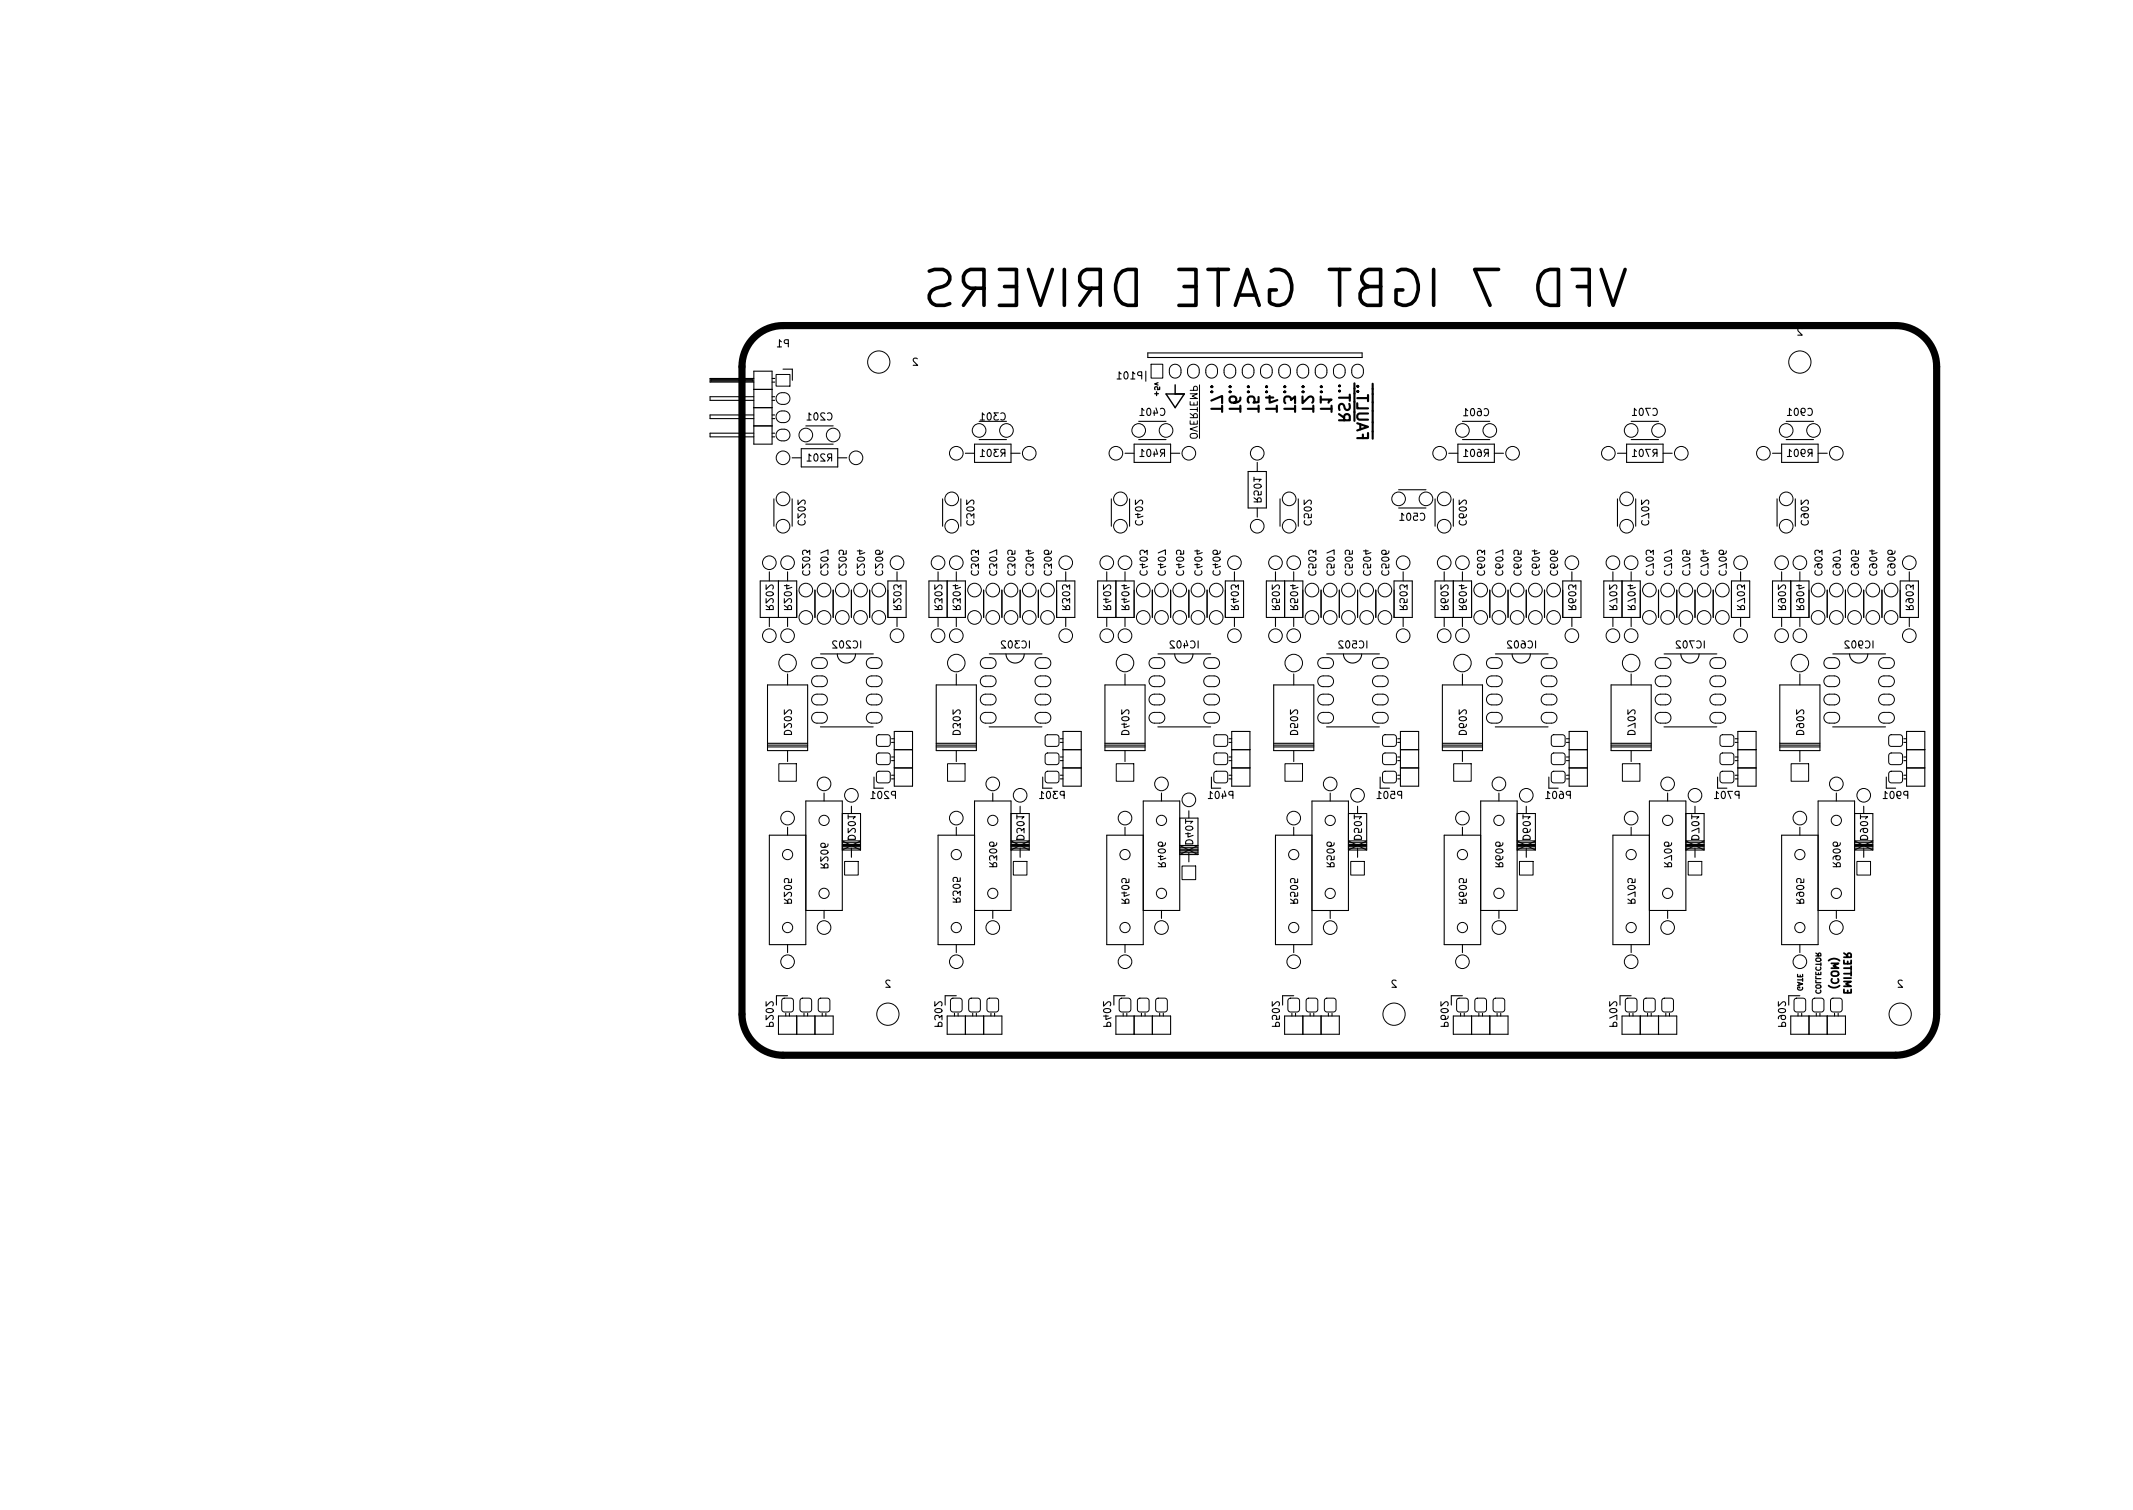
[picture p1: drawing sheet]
<svg xmlns="http://www.w3.org/2000/svg" width="297mm" height="210mm" viewBox="0 0 297 210" stroke-linecap="round" stroke-linejoin="round" font-family="sans-serif">
<defs><g id="words">
<g font-size="2.1">
<text x="168.6" y="57.3" transform="rotate(-90 168.6 57.3)">T7..</text>
<text x="171.2" y="57.3" transform="rotate(-90 171.2 57.3)">T6..</text>
<text x="173.7" y="57.3" transform="rotate(-90 173.7 57.3)">T5..</text>
<text x="176.2" y="57.3" transform="rotate(-90 176.2 57.3)">T4..</text>
<text x="178.8" y="57.3" transform="rotate(-90 178.8 57.3)">T3..</text>
<text x="181.3" y="57.3" transform="rotate(-90 181.3 57.3)">T2..</text>
<text x="183.9" y="57.3" transform="rotate(-90 183.9 57.3)">T1..</text>
<text x="186.4" y="58.8" transform="rotate(-90 186.4 58.8)">RST..</text>
<text x="188.9" y="61.4" transform="rotate(-90 188.9 61.4)">FAULT..</text>
</g>
</g></defs>
<g fill="none" stroke="#000" stroke-width=".3">
<path d="M168.7 55.8l1.5-.7v1M168.7 56.9h1.5M171.2 56.9h1.5M172.7 55.4a.59 .59 0 0 1-.6 .7h-.6l-.2-.2-.1-.4 .2-.2 .5-.1 .2 .2 .1 .4-.3 .3M173.8 56.9h1.5M175.3 55.3v.7l-.7 .1 .1-.2-.1-.5-.2-.2-.5 .1-.1 .2v.4l.1 .2M176.3 56.9h1.5M176.3 55.4h1M178.8 56.9h1.5M179 56.1l-.2-.2 .1-.5 .2-.2h.4a.41 .41 0 0 1 .3 .5l.5-.5v.9M181.4 55.2v.9l.8-.8a.41 .41 0 0 1 .7 .2v.4l-.2 .2M181.4 56.9h1.5"/>
<path d="M183.9 55.6h1.5l-.4 .5M183.9 56.9h1.5M186.5 58.5h1.5v-.6a.41 .41 0 0 0-.4-.3 .41 .41 0 0 0-.4 .3v.6M186.5 57.7l.7 .5M186.5 55.4h1.5M187.9 56.2l.1 .2-.1 .5a.36 .36 0 0 1-.4 .2 .36 .36 0 0 1-.2-.3 .55 .55 0 0 0-.4-.6l-.3 .1-.1 .2v.6M189 58.9l1.5 .5-1.5 .5M189 56.1v.8h1.5M189 55.4h1.5M190.5 57.6h-1.2l-.3 .3v.2l.3 .3h1.2M190.5 55v.9M191.2 53.4v7.7"/>
<path d="M189.8 60.5v.5M190.5 60.3v.7h-1.5"/>
</g>
<g fill="none" stroke="#000" stroke-width=".17">
<path d="M160.8 54.8h.5M161.1 54.6v.5M161.3 53.3l-.5 .2 .5 .1M161.5 53.9v.3l-.3 .1v-.4h-.3v.4M250.3 136.8l.7 .2-.7 .2M250.3 135.7v.3h.7v-.3M250.3 136.4h.7M250.5 136.8v.4M250.7 135.8v.2M251 137.5a.32 .32 0 0 1-.3 .4 .32 .32 0 0 1-.3-.5h.2v.2M251 136.2v.4M252.9 136.5v.3h.7"/>
<path d="M252.9 135.9v.4h.7M252.9 135.4v.3h.7v-.3M252.9 133.1h.7l-.1-.4-.3 .1v.3M252.9 134.3h.7M252.9 132.7l.3 .2M252.9 137.2l.2-.1 .4 .1 .1 .2-.3 .2h-.3l-.1-.2zM252.9 133.5l.2-.1h.4l.1 .3-.3 .2-.3-.1-.1-.1zM252.9 137.9a.31 .31 0 0 0 .3 .4 .31 .31 0 0 0 .3-.4M252.9 134.7a.31 .31 0 0 0 .3 .4 .31 .31 0 0 0 .3-.4M253.2 135.5v.2M253.6 134.1v.4"/>
</g>
<g fill="none" stroke="#000" stroke-width=".25">
<path d="M254.7 137.2a1.15 1.15 0 0 0 1.5 0M254.7 133.8a1.15 1.15 0 0 1 1.5 0M255 134.1h1l-.7 .4 .7 .3h-1M255.1 135.4a.64 .64 0 0 1 .9 .1 .34 .34 0 0 1-.3 .4h-.3a.33 .33 0 0 1-.3-.2 .33 .33 0 0 1 0-.3zM255.1 136.3a.47 .47 0 0 0 .4 .6 .47 .47 0 0 0 .5-.4l-.1-.2M256.8 137.8v.4h1v-.4M256.8 136.7h1l-.7 .3 .7 .3h-1M256.8 133.7v.5h1v-.5M256.8 133.3h1l-.1-.5-.2-.1-.2 .1v.5M256.8 136.2h1M256.8 135.6h1M256.8 134.8h1"/>
<path d="M256.8 132.7l.5 .4M257.3 133.9v.3M257.3 137.9v.3M257.8 134.5v.6M257.8 135.3v.6"/>
</g>
<path d="M162.4 54.9h2.5l-1.2 1.9zM163.7 53.6v1.3" fill="none" stroke="#000" stroke-width=".2"/>
<g fill="none" stroke="#000" stroke-width=".14">
<path d="M108.1 52.1h1.9v1.7h-1.9zM108.3 54.9l.4-.2h.5a.81 .81 0 0 1 .8 .8 .81 .81 0 0 1-.8 .8h-.3a.81 .81 0 0 1-.8-.5 .81 .81 0 0 1 .2-.9zM108.3 57.5l.4-.3h.5a.81 .81 0 0 1 .8 .8 .81 .81 0 0 1-.8 .8h-.3a.81 .81 0 0 1-.8-.5 .81 .81 0 0 1 .2-.8zM108.3 60l.4-.2h.5a.81 .81 0 0 1 .8 .8 .81 .81 0 0 1-.8 .8h-.3a.81 .81 0 0 1-.8-.5 .81 .81 0 0 1 .2-.9zM160.3 50.7h1.6v1.9h-1.6zM163.1 51a.81 .81 0 0 1 .9-.2 .81 .81 0 0 1 .5 .7v.3a.81 .81 0 0 1-.8 .8 .81 .81 0 0 1-.9-.8l.1-.5zM165.6 51a.81 .81 0 0 1 .9-.2 .81 .81 0 0 1 .5 .7v.3a.81 .81 0 0 1-.8 .8 .81 .81 0 0 1-.8-.8v-.5zM165.7 58.6v.5h1v-.5M165.7 58.2h1l-.1-.6h-.2l-.1 .1-.1 .5M165.7 55.9v.5h1v-.5M165.7 54.8h1l-.7 .4 .7 .3h-1M165.7 54.4h1l-.1-.6h-.2l-.1 .1-.1 .5"/>
<path d="M165.7 57.6l.5 .3M165.7 57h1M166.3 56.1v.3M166.3 58.7v.4M166.7 59.4l-1 .3 1 .4M167 57.4v3.6M168.2 51a.81 .81 0 0 1 .8-.2 .81 .81 0 0 1 .5 .7v.3a.81 .81 0 0 1-.8 .8 .81 .81 0 0 1-.8-.8v-.5zM170.7 51a.81 .81 0 0 1 .9-.2 .81 .81 0 0 1 .5 .7v.3a.81 .81 0 0 1-.8 .8 .81 .81 0 0 1-.8-.8v-.5zM173.2 51a.81 .81 0 0 1 .9-.2 .81 .81 0 0 1 .5 .7v.3a.81 .81 0 0 1-.8 .8 .81 .81 0 0 1-.8-.8v-.5zM175.8 51a.81 .81 0 0 1 .9-.2 .81 .81 0 0 1 .5 .7v.3a.81 .81 0 0 1-.8 .8 .81 .81 0 0 1-.9-.8l.1-.5zM178.3 51a.81 .81 0 0 1 .9-.2 .81 .81 0 0 1 .5 .7v.3a.81 .81 0 0 1-.8 .8 .81 .81 0 0 1-.8-.8v-.5zM180.9 51a.81 .81 0 0 1 .8-.2 .81 .81 0 0 1 .5 .7v.3a.81 .81 0 0 1-.8 .8 .81 .81 0 0 1-.8-.8v-.5z"/>
<path d="M183.4 51a.81 .81 0 0 1 .9-.2 .81 .81 0 0 1 .5 .7v.3a.81 .81 0 0 1-.8 .8 .81 .81 0 0 1-.8-.8v-.5zM185.9 51a.81 .81 0 0 1 .9-.2 .81 .81 0 0 1 .5 .7v.3a.81 .81 0 0 1-.8 .8 .81 .81 0 0 1-.8-.8v-.5zM188.5 51a.81 .81 0 0 1 .9-.2 .81 .81 0 0 1 .5 .7v.3a.81 .81 0 0 1-.8 .8 .81 .81 0 0 1-.9-.8l.1-.5zM165.8 60.5a.64 .64 0 0 1 .9 .1 .34 .34 0 0 1-.3 .4h-.3a.33 .33 0 0 1-.3-.2 .33 .33 0 0 1 0-.3zM113.2 99.4l.4-.2h.9a.75 .75 0 0 1 .7 .7 .75 .75 0 0 1-.7 .8h-.7a.75 .75 0 0 1-.7-.5 .75 .75 0 0 1 .1-.8zM113.2 96.9l.4-.2h.9a.75 .75 0 0 1 .7 .7 .75 .75 0 0 1-.7 .8h-.7a.75 .75 0 0 1-.7-.5 .75 .75 0 0 1 .1-.8zM113.2 94.3l.4-.2h.9a.75 .75 0 0 1 .7 .8 .75 .75 0 0 1-.7 .7h-.7a.75 .75 0 0 1-.7-.4 .75 .75 0 0 1 .1-.9zM113.2 91.8l.4-.2h.9a.75 .75 0 0 1 .7 .7 .75 .75 0 0 1-.7 .8h-.7a.75 .75 0 0 1-.7-.5 .75 .75 0 0 1 .1-.8zM120.9 91.8l.4-.2h.8a.75 .75 0 0 1 .7 .7 .75 .75 0 0 1-.7 .8h-.7a.75 .75 0 0 1-.7-.5 .75 .75 0 0 1 .2-.8zM120.9 94.3l.4-.2h.8a.75 .75 0 0 1 .7 .8 .75 .75 0 0 1-.7 .7h-.7a.75 .75 0 0 1-.7-.4 .75 .75 0 0 1 .2-.9zM120.9 96.9l.4-.2h.8a.75 .75 0 0 1 .7 .7 .75 .75 0 0 1-.7 .8h-.7a.75 .75 0 0 1-.7-.5 .75 .75 0 0 1 .2-.8zM120.9 99.4l.4-.2h.8a.75 .75 0 0 1 .7 .7 .75 .75 0 0 1-.7 .8h-.7a.75 .75 0 0 1-.7-.5 .75 .75 0 0 1 .2-.8z"/>
<path d="M136.7 99.4l.4-.2h.9a.75 .75 0 0 1 .7 .7 .75 .75 0 0 1-.7 .8h-.7a.75 .75 0 0 1-.7-.5 .75 .75 0 0 1 .1-.8zM136.7 96.9l.4-.2h.9a.75 .75 0 0 1 .7 .7 .75 .75 0 0 1-.7 .8h-.7a.75 .75 0 0 1-.7-.5 .75 .75 0 0 1 .1-.8zM136.7 94.3l.4-.2h.9a.75 .75 0 0 1 .7 .8 .75 .75 0 0 1-.7 .7h-.7a.75 .75 0 0 1-.7-.4 .75 .75 0 0 1 .1-.9zM136.7 91.8l.4-.2h.9a.75 .75 0 0 1 .7 .7 .75 .75 0 0 1-.7 .8h-.7a.75 .75 0 0 1-.7-.5 .75 .75 0 0 1 .1-.8zM144.4 91.8l.4-.2h.8a.75 .75 0 0 1 .7 .7 .75 .75 0 0 1-.7 .8h-.7a.75 .75 0 0 1-.7-.5 .75 .75 0 0 1 .2-.8zM144.4 94.3l.4-.2h.8a.75 .75 0 0 1 .7 .8 .75 .75 0 0 1-.7 .7h-.7a.75 .75 0 0 1-.7-.4 .75 .75 0 0 1 .2-.9zM144.4 96.9l.4-.2h.8a.75 .75 0 0 1 .7 .7 .75 .75 0 0 1-.7 .8h-.7a.75 .75 0 0 1-.7-.5 .75 .75 0 0 1 .2-.8zM144.4 99.4l.4-.2h.8a.75 .75 0 0 1 .7 .7 .75 .75 0 0 1-.7 .8h-.7a.75 .75 0 0 1-.7-.5 .75 .75 0 0 1 .2-.8zM160.2 99.4l.4-.2h.9a.75 .75 0 0 1 .7 .7 .75 .75 0 0 1-.7 .8h-.7a.75 .75 0 0 1-.7-.5 .75 .75 0 0 1 .1-.8zM160.2 96.9l.4-.2h.9a.75 .75 0 0 1 .7 .7 .75 .75 0 0 1-.7 .8h-.7a.75 .75 0 0 1-.7-.5 .75 .75 0 0 1 .1-.8zM160.2 94.3l.4-.2h.9a.75 .75 0 0 1 .7 .8 .75 .75 0 0 1-.7 .7h-.7a.75 .75 0 0 1-.7-.4 .75 .75 0 0 1 .1-.9zM160.2 91.8l.4-.2h.9a.75 .75 0 0 1 .7 .7 .75 .75 0 0 1-.7 .8h-.7a.75 .75 0 0 1-.7-.5 .75 .75 0 0 1 .1-.8z"/>
<path d="M167.9 91.8l.4-.2h.8a.75 .75 0 0 1 .7 .7 .75 .75 0 0 1-.7 .8h-.7a.75 .75 0 0 1-.7-.5 .75 .75 0 0 1 .2-.8zM167.9 94.3l.4-.2h.8a.75 .75 0 0 1 .7 .8 .75 .75 0 0 1-.7 .7h-.7a.75 .75 0 0 1-.7-.4 .75 .75 0 0 1 .2-.9zM167.9 96.9l.4-.2h.8a.75 .75 0 0 1 .7 .7 .75 .75 0 0 1-.7 .8h-.7a.75 .75 0 0 1-.7-.5 .75 .75 0 0 1 .2-.8zM167.9 99.4l.4-.2h.8a.75 .75 0 0 1 .7 .7 .75 .75 0 0 1-.7 .8h-.7a.75 .75 0 0 1-.7-.5 .75 .75 0 0 1 .2-.8zM183.7 99.4l.4-.2h.9a.75 .75 0 0 1 .7 .7 .75 .75 0 0 1-.7 .8h-.7a.75 .75 0 0 1-.7-.5 .75 .75 0 0 1 .1-.8zM183.7 96.9l.4-.2h.9a.75 .75 0 0 1 .7 .7 .75 .75 0 0 1-.7 .8h-.7a.75 .75 0 0 1-.7-.5 .75 .75 0 0 1 .1-.8zM183.7 94.3l.4-.2h.9a.75 .75 0 0 1 .7 .8 .75 .75 0 0 1-.7 .7h-.7a.75 .75 0 0 1-.7-.4 .75 .75 0 0 1 .1-.9zM183.7 91.8l.4-.2h.9a.75 .75 0 0 1 .7 .7 .75 .75 0 0 1-.7 .8h-.7a.75 .75 0 0 1-.7-.5 .75 .75 0 0 1 .1-.8zM191.3 91.8l.4-.2h.9a.75 .75 0 0 1 .7 .7 .75 .75 0 0 1-.7 .8h-.7a.75 .75 0 0 1-.7-.5 .75 .75 0 0 1 .1-.8zM191.3 94.3l.4-.2h.9a.75 .75 0 0 1 .7 .8 .75 .75 0 0 1-.7 .7h-.7a.75 .75 0 0 1-.7-.4 .75 .75 0 0 1 .1-.9zM191.3 96.9l.4-.2h.9a.75 .75 0 0 1 .7 .7 .75 .75 0 0 1-.7 .8h-.7a.75 .75 0 0 1-.7-.5 .75 .75 0 0 1 .1-.8zM191.3 99.4l.4-.2h.9a.75 .75 0 0 1 .7 .7 .75 .75 0 0 1-.7 .8h-.7a.75 .75 0 0 1-.7-.5 .75 .75 0 0 1 .1-.8z"/>
<path d="M207.2 99.4l.4-.2h.9a.75 .75 0 0 1 .7 .7 .75 .75 0 0 1-.7 .8h-.7a.75 .75 0 0 1-.7-.5 .75 .75 0 0 1 .1-.8zM207.2 96.9l.4-.2h.9a.75 .75 0 0 1 .7 .7 .75 .75 0 0 1-.7 .8h-.7a.75 .75 0 0 1-.7-.5 .75 .75 0 0 1 .1-.8zM207.2 94.3l.4-.2h.9a.75 .75 0 0 1 .7 .8 .75 .75 0 0 1-.7 .7h-.7a.75 .75 0 0 1-.7-.4 .75 .75 0 0 1 .1-.9zM207.2 91.8l.4-.2h.9a.75 .75 0 0 1 .7 .7 .75 .75 0 0 1-.7 .8h-.7a.75 .75 0 0 1-.7-.5 .75 .75 0 0 1 .1-.8zM214.8 91.8l.4-.2h.9a.75 .75 0 0 1 .7 .7 .75 .75 0 0 1-.7 .8h-.7a.75 .75 0 0 1-.7-.5 .75 .75 0 0 1 .1-.8zM214.8 94.3l.4-.2h.9a.75 .75 0 0 1 .7 .8 .75 .75 0 0 1-.7 .7h-.7a.75 .75 0 0 1-.7-.4 .75 .75 0 0 1 .1-.9zM214.8 96.9l.4-.2h.9a.75 .75 0 0 1 .7 .7 .75 .75 0 0 1-.7 .8h-.7a.75 .75 0 0 1-.7-.5 .75 .75 0 0 1 .1-.8zM214.8 99.4l.4-.2h.9a.75 .75 0 0 1 .7 .7 .75 .75 0 0 1-.7 .8h-.7a.75 .75 0 0 1-.7-.5 .75 .75 0 0 1 .1-.8zM230.7 99.4l.4-.2h.8a.75 .75 0 0 1 .8 .7 .75 .75 0 0 1-.8 .8h-.7a.75 .75 0 0 1-.6-.5 .75 .75 0 0 1 .1-.8zM230.7 96.9l.4-.2h.8a.75 .75 0 0 1 .8 .7 .75 .75 0 0 1-.8 .8h-.7a.75 .75 0 0 1-.6-.5 .75 .75 0 0 1 .1-.8zM230.7 94.3l.4-.2h.8a.75 .75 0 0 1 .8 .8 .75 .75 0 0 1-.8 .7h-.7a.75 .75 0 0 1-.6-.4 .75 .75 0 0 1 .1-.9zM230.7 91.8l.4-.2h.8a.75 .75 0 0 1 .8 .7 .75 .75 0 0 1-.8 .8h-.7a.75 .75 0 0 1-.6-.5 .75 .75 0 0 1 .1-.8z"/>
<path d="M238.3 91.8l.4-.2h.9a.75 .75 0 0 1 .7 .7 .75 .75 0 0 1-.7 .8h-.7a.75 .75 0 0 1-.7-.5 .75 .75 0 0 1 .1-.8zM238.3 94.3l.4-.2h.9a.75 .75 0 0 1 .7 .8 .75 .75 0 0 1-.7 .7h-.7a.75 .75 0 0 1-.7-.4 .75 .75 0 0 1 .1-.9zM238.3 96.9l.4-.2h.9a.75 .75 0 0 1 .7 .7 .75 .75 0 0 1-.7 .8h-.7a.75 .75 0 0 1-.7-.5 .75 .75 0 0 1 .1-.8zM238.3 99.4l.4-.2h.9a.75 .75 0 0 1 .7 .7 .75 .75 0 0 1-.7 .8h-.7a.75 .75 0 0 1-.7-.5 .75 .75 0 0 1 .1-.8zM254.2 99.4l.4-.2h.8a.75 .75 0 0 1 .8 .7 .75 .75 0 0 1-.8 .8h-.7a.75 .75 0 0 1-.6-.5 .75 .75 0 0 1 .1-.8zM254.2 96.9l.4-.2h.8a.75 .75 0 0 1 .8 .7 .75 .75 0 0 1-.8 .8h-.7a.75 .75 0 0 1-.6-.5 .75 .75 0 0 1 .1-.8zM254.2 94.3l.4-.2h.8a.75 .75 0 0 1 .8 .8 .75 .75 0 0 1-.8 .7h-.7a.75 .75 0 0 1-.6-.5 .75 .75 0 0 1 .1-.8zM254.2 91.8l.4-.2h.8a.75 .75 0 0 1 .8 .7 .75 .75 0 0 1-.8 .8h-.7a.75 .75 0 0 1-.6-.5 .75 .75 0 0 1 .1-.8zM261.8 91.8l.4-.2h.9a.75 .75 0 0 1 .7 .7 .75 .75 0 0 1-.7 .8h-.7a.75 .75 0 0 1-.7-.5 .75 .75 0 0 1 .1-.8zM261.8 94.3l.4-.2h.9a.75 .75 0 0 1 .7 .8 .75 .75 0 0 1-.7 .7h-.7a.75 .75 0 0 1-.7-.5 .75 .75 0 0 1 .1-.8zM261.8 96.9l.4-.2h.9a.75 .75 0 0 1 .7 .7 .75 .75 0 0 1-.7 .8h-.7a.75 .75 0 0 1-.7-.5 .75 .75 0 0 1 .1-.8zM261.8 99.4l.4-.2h.9a.75 .75 0 0 1 .7 .7 .75 .75 0 0 1-.7 .8h-.7a.75 .75 0 0 1-.7-.5 .75 .75 0 0 1 .1-.8z"/>
<path d="M108.5 106.3h2.4v2.5h-2.4zM117.6 119.9h1.9v1.9h-1.9zM122.2 107.5l.2-.1h1.2a.38 .38 0 0 1 .4 .4v.8a.38 .38 0 0 1-.4 .4h-1.2a.38 .38 0 0 1-.4-.4v-.9zM122.2 105l.2-.2h1.2a.38 .38 0 0 1 .4 .4v.9a.38 .38 0 0 1-.4 .4h-1.2a.38 .38 0 0 1-.4-.4v-.9zM122.2 102.4l.2-.1h1.2a.38 .38 0 0 1 .4 .4v.9a.38 .38 0 0 1-.4 .3h-1.2a.38 .38 0 0 1-.4-.3v-1zM132 106.3h2.4v2.5h-2.4zM141.1 119.9h1.9v1.9h-1.9zM145.7 107.5l.2-.1h1.2a.38 .38 0 0 1 .4 .4v.8a.38 .38 0 0 1-.4 .4h-1.2a.38 .38 0 0 1-.4-.4v-.9zM145.7 105l.2-.2h1.2a.38 .38 0 0 1 .4 .4v.9a.38 .38 0 0 1-.4 .4h-1.2a.38 .38 0 0 1-.4-.4v-.9zM145.7 102.4l.2-.1h1.2a.38 .38 0 0 1 .4 .4v.9a.38 .38 0 0 1-.4 .3h-1.2a.38 .38 0 0 1-.4-.3v-1zM155.4 106.3h2.5v2.5h-2.5zM169.1 107.5l.3-.1h1.2a.38 .38 0 0 1 .4 .4v.8a.38 .38 0 0 1-.4 .4h-1.2a.38 .38 0 0 1-.4-.4v-.9z"/>
<path d="M169.1 105l.3-.2h1.2a.38 .38 0 0 1 .4 .4v.9a.38 .38 0 0 1-.4 .4h-1.2a.38 .38 0 0 1-.4-.4v-.9zM169.1 102.4l.3-.1h1.2a.38 .38 0 0 1 .4 .4v.9a.38 .38 0 0 1-.4 .3h-1.2a.38 .38 0 0 1-.4-.3v-1zM178.9 106.3h2.5v2.5h-2.5zM188.1 119.9h1.9v1.9h-1.9zM192.6 107.5l.3-.1h1.2a.38 .38 0 0 1 .4 .4v.8a.38 .38 0 0 1-.4 .4h-1.2a.38 .38 0 0 1-.4-.4v-.9zM192.6 105l.3-.2h1.2a.38 .38 0 0 1 .4 .4v.9a.38 .38 0 0 1-.4 .4h-1.2a.38 .38 0 0 1-.4-.4v-.9zM192.6 102.4l.3-.1h1.2a.38 .38 0 0 1 .4 .4v.9a.38 .38 0 0 1-.4 .3h-1.2a.38 .38 0 0 1-.4-.3v-1zM202.4 106.3h2.5v2.5h-2.5zM211.6 119.9h1.9v1.9h-1.9zM216.1 107.5l.3-.1h1.2a.38 .38 0 0 1 .4 .4v.8a.38 .38 0 0 1-.4 .4h-1.2a.38 .38 0 0 1-.4-.4v-.9zM216.1 105l.3-.2h1.2a.38 .38 0 0 1 .4 .4v.9a.38 .38 0 0 1-.4 .4h-1.2a.38 .38 0 0 1-.4-.4v-.9zM216.1 102.4l.3-.1h1.2a.38 .38 0 0 1 .4 .4v.9a.38 .38 0 0 1-.4 .3h-1.2a.38 .38 0 0 1-.4-.3v-1z"/>
<path d="M225.9 106.3h2.5v2.5h-2.5zM235.1 119.9h1.9v1.9h-1.9zM239.6 107.5l.3-.1h1.2a.38 .38 0 0 1 .4 .4v.8a.38 .38 0 0 1-.4 .4h-1.2a.38 .38 0 0 1-.4-.4v-.9zM239.6 105l.3-.2h1.2a.38 .38 0 0 1 .4 .4v.9a.38 .38 0 0 1-.4 .4h-1.2a.38 .38 0 0 1-.4-.4v-.9zM239.6 102.4l.3-.1h1.2a.38 .38 0 0 1 .4 .4v.9a.38 .38 0 0 1-.4 .3h-1.2a.38 .38 0 0 1-.4-.3v-1zM249.4 106.3h2.5v2.5h-2.5zM258.6 119.9h1.9v1.9h-1.9zM263.1 107.5l.3-.1h1.2a.38 .38 0 0 1 .3 .4v.8a.38 .38 0 0 1-.3 .4h-1.2a.38 .38 0 0 1-.4-.4v-.9zM263.1 105l.3-.2h1.2a.38 .38 0 0 1 .3 .4v.9a.38 .38 0 0 1-.3 .4h-1.2a.38 .38 0 0 1-.4-.4v-.9zM263.1 102.4l.3-.1h1.2a.38 .38 0 0 1 .3 .4v.9a.38 .38 0 0 1-.3 .3h-1.2a.38 .38 0 0 1-.4-.3v-1zM109 139.1l.2-.1h.9a.38 .38 0 0 1 .4 .4v1.1a.38 .38 0 0 1-.4 .4h-.9a.38 .38 0 0 1-.3-.4v-1.2zM111.5 139.1l.2-.1h.9a.38 .38 0 0 1 .4 .4v1.1a.38 .38 0 0 1-.4 .4h-.8a.38 .38 0 0 1-.4-.4v-1.2z"/>
<path d="M114.1 139.1l.2-.1h.9a.38 .38 0 0 1 .4 .4v1.1a.38 .38 0 0 1-.4 .4h-.9a.38 .38 0 0 1-.4-.4v-1.2zM132.5 139.1l.2-.1h.9a.38 .38 0 0 1 .4 .4v1.1a.38 .38 0 0 1-.4 .4h-.9a.38 .38 0 0 1-.3-.4v-1.2zM135 139.1l.2-.1h.9a.38 .38 0 0 1 .4 .4v1.1a.38 .38 0 0 1-.4 .4h-.8a.38 .38 0 0 1-.4-.4v-1.2zM137.6 139.1l.2-.1h.9a.38 .38 0 0 1 .4 .4v1.1a.38 .38 0 0 1-.4 .4h-.9a.38 .38 0 0 1-.4-.4v-1.2zM156 139.1l.2-.1h.9a.38 .38 0 0 1 .4 .4v1.1a.38 .38 0 0 1-.4 .4h-.9a.38 .38 0 0 1-.3-.4v-1.2zM158.5 139.1l.2-.1h.9a.38 .38 0 0 1 .4 .4v1.1a.38 .38 0 0 1-.4 .4h-.8a.38 .38 0 0 1-.4-.4v-1.2zM161 139.1l.3-.1h.9a.38 .38 0 0 1 .4 .4v1.1a.38 .38 0 0 1-.4 .4h-.9a.38 .38 0 0 1-.4-.4v-1.2zM164.6 120.6h1.9v1.9h-1.9zM179.5 139.1l.2-.1h.9a.38 .38 0 0 1 .4 .4v1.1a.38 .38 0 0 1-.4 .4h-.9a.38 .38 0 0 1-.4-.4l.1-1.2zM182 139.1l.2-.1h.9a.38 .38 0 0 1 .4 .4v1.1a.38 .38 0 0 1-.4 .4h-.8a.38 .38 0 0 1-.4-.4v-1.2zM184.5 139.1l.3-.1h.9a.38 .38 0 0 1 .4 .4v1.1a.38 .38 0 0 1-.4 .4h-.9a.38 .38 0 0 1-.4-.4v-1.2zM203 139.1l.2-.1h.9a.38 .38 0 0 1 .4 .4v1.1a.38 .38 0 0 1-.4 .4h-.9a.38 .38 0 0 1-.4-.4v-1.2z"/>
<path d="M205.5 139.1l.2-.1h.9a.38 .38 0 0 1 .4 .4v1.1a.38 .38 0 0 1-.4 .4h-.8a.38 .38 0 0 1-.4-.4v-1.2zM208 139.1l.3-.1h.9a.38 .38 0 0 1 .4 .4v1.1a.38 .38 0 0 1-.4 .4h-.9a.38 .38 0 0 1-.4-.4v-1.2zM226.5 139.1l.2-.1h.9a.38 .38 0 0 1 .4 .4v1.1a.38 .38 0 0 1-.4 .4h-.9a.38 .38 0 0 1-.4-.4v-1.2zM229 139.1l.2-.1h.9a.38 .38 0 0 1 .4 .4v1.1a.38 .38 0 0 1-.4 .4h-.8a.38 .38 0 0 1-.4-.4v-1.2zM231.5 139.1l.3-.1h.9a.38 .38 0 0 1 .3 .4v1.1a.38 .38 0 0 1-.3 .4h-.9a.38 .38 0 0 1-.4-.4v-1.2zM249.9 139.1l.3-.1h.9a.38 .38 0 0 1 .4 .4v1.1a.38 .38 0 0 1-.4 .4h-.9a.38 .38 0 0 1-.4-.4v-1.2zM252.5 139.1l.2-.1h.9a.38 .38 0 0 1 .4 .4v1.1a.38 .38 0 0 1-.4 .4h-.8a.38 .38 0 0 1-.4-.4v-1.2zM255 139.1l.3-.1h.9a.38 .38 0 0 1 .3 .4v1.1a.38 .38 0 0 1-.3 .4h-.9a.38 .38 0 0 1-.4-.4v-1.2z"/>
<circle cx="122.4" cy="50.4" r="1.55"/>
<circle cx="136.3" cy="59.9" r=".95"/>
<circle cx="140.2" cy="59.9" r=".95"/>
<circle cx="158.6" cy="59.9" r=".95"/>
<circle cx="162.4" cy="59.9" r=".95"/>
<circle cx="203.7" cy="59.9" r=".95"/>
<circle cx="207.5" cy="59.9" r=".95"/>
<circle cx="227.2" cy="59.9" r=".95"/>
<circle cx="231" cy="59.9" r=".95"/>
<circle cx="248.7" cy="59.9" r=".95"/>
<circle cx="250.6" cy="50.4" r="1.55"/>
<circle cx="252.6" cy="59.9" r=".95"/>
<circle cx="107.1" cy="78.4" r=".95"/>
<circle cx="109" cy="69.5" r=".95"/>
<circle cx="109" cy="73.3" r=".95"/>
<circle cx="109" cy="63.7" r=".95"/>
<circle cx="109.7" cy="78.4" r=".95"/>
<circle cx="112.2" cy="60.6" r=".95"/>
<circle cx="116" cy="60.6" r=".95"/>
<circle cx="119.2" cy="63.7" r=".95"/>
<circle cx="124.9" cy="78.4" r=".95"/>
<circle cx="130.6" cy="78.4" r=".95"/>
<circle cx="132.5" cy="73.3" r=".95"/>
<circle cx="132.5" cy="69.5" r=".95"/>
<circle cx="133.2" cy="63.1" r=".95"/>
<circle cx="133.2" cy="78.4" r=".95"/>
<circle cx="143.3" cy="63.1" r=".95"/>
<circle cx="148.4" cy="78.4" r=".95"/>
<circle cx="154.1" cy="78.4" r=".95"/>
<circle cx="155.4" cy="63.1" r=".95"/>
<circle cx="156" cy="73.3" r=".95"/>
<circle cx="156" cy="69.5" r=".95"/>
<circle cx="156.7" cy="78.4" r=".95"/>
<circle cx="165.6" cy="63.1" r=".95"/>
<circle cx="171.9" cy="78.4" r=".95"/>
<circle cx="175.1" cy="63.1" r=".95"/>
<circle cx="175.1" cy="73.3" r=".95"/>
<circle cx="177.6" cy="78.4" r=".95"/>
<circle cx="179.5" cy="69.5" r=".95"/>
<circle cx="179.5" cy="73.3" r=".95"/>
<circle cx="180.2" cy="78.4" r=".95"/>
<circle cx="194.8" cy="69.5" r=".95"/>
<circle cx="195.4" cy="78.4" r=".95"/>
<circle cx="198.6" cy="69.5" r=".95"/>
<circle cx="200.5" cy="63.1" r=".95"/>
<circle cx="201.1" cy="69.5" r=".95"/>
<circle cx="201.1" cy="73.3" r=".95"/>
<circle cx="201.1" cy="78.4" r=".95"/>
<circle cx="203.7" cy="78.4" r=".95"/>
<circle cx="210.6" cy="63.1" r=".95"/>
<circle cx="218.9" cy="78.4" r=".95"/>
<circle cx="224" cy="63.1" r=".95"/>
<circle cx="224.6" cy="78.4" r=".95"/>
<circle cx="226.5" cy="69.5" r=".95"/>
<circle cx="226.5" cy="73.3" r=".95"/>
<circle cx="227.2" cy="78.4" r=".95"/>
<circle cx="234.1" cy="63.1" r=".95"/>
<circle cx="242.4" cy="78.4" r=".95"/>
<circle cx="245.6" cy="63.1" r=".95"/>
<circle cx="248.1" cy="78.4" r=".95"/>
<circle cx="248.7" cy="73.3" r=".95"/>
<circle cx="248.7" cy="69.5" r=".95"/>
<circle cx="250.6" cy="78.4" r=".95"/>
<circle cx="255.7" cy="63.1" r=".95"/>
<circle cx="265.9" cy="78.4" r=".95"/>
<circle cx="107.1" cy="88.5" r=".95"/>
<circle cx="109.7" cy="88.5" r=".95"/>
<circle cx="109.7" cy="92.3" r="1.22"/>
<circle cx="112.2" cy="82.2" r=".95"/>
<circle cx="112.2" cy="86" r=".95"/>
<circle cx="114.8" cy="86" r=".95"/>
<circle cx="114.8" cy="82.2" r=".95"/>
<circle cx="117.3" cy="86" r=".95"/>
<circle cx="117.3" cy="82.2" r=".95"/>
<circle cx="119.8" cy="82.2" r=".95"/>
<circle cx="119.8" cy="86" r=".95"/>
<circle cx="122.4" cy="86" r=".95"/>
<circle cx="122.4" cy="82.2" r=".95"/>
<circle cx="124.9" cy="88.5" r=".95"/>
<circle cx="130.6" cy="88.5" r=".95"/>
<circle cx="133.2" cy="88.5" r=".95"/>
<circle cx="133.2" cy="92.3" r="1.22"/>
<circle cx="135.7" cy="82.2" r=".95"/>
<circle cx="135.7" cy="86" r=".95"/>
<circle cx="138.3" cy="82.2" r=".95"/>
<circle cx="138.3" cy="86" r=".95"/>
<circle cx="140.8" cy="82.2" r=".95"/>
<circle cx="140.8" cy="86" r=".95"/>
<circle cx="143.3" cy="82.2" r=".95"/>
<circle cx="143.3" cy="86" r=".95"/>
<circle cx="145.9" cy="86" r=".95"/>
<circle cx="145.9" cy="82.2" r=".95"/>
<circle cx="148.4" cy="88.5" r=".95"/>
<circle cx="154.1" cy="88.5" r=".95"/>
<circle cx="156.7" cy="88.5" r=".95"/>
<circle cx="156.7" cy="92.3" r="1.22"/>
<circle cx="159.2" cy="82.2" r=".95"/>
<circle cx="159.2" cy="86" r=".95"/>
<circle cx="161.7" cy="82.2" r=".95"/>
<circle cx="161.7" cy="86" r=".95"/>
<circle cx="164.3" cy="86" r=".95"/>
<circle cx="164.3" cy="82.2" r=".95"/>
<circle cx="166.8" cy="82.2" r=".95"/>
<circle cx="166.8" cy="86" r=".95"/>
<circle cx="169.4" cy="86" r=".95"/>
<circle cx="169.4" cy="82.2" r=".95"/>
<circle cx="171.9" cy="88.5" r=".95"/>
<circle cx="177.6" cy="88.5" r=".95"/>
<circle cx="180.2" cy="88.5" r=".95"/>
<circle cx="180.2" cy="92.3" r="1.22"/>
<circle cx="182.7" cy="86" r=".95"/>
<circle cx="182.7" cy="82.2" r=".95"/>
<circle cx="185.2" cy="82.2" r=".95"/>
<circle cx="185.2" cy="86" r=".95"/>
<circle cx="187.8" cy="86" r=".95"/>
<circle cx="187.8" cy="82.2" r=".95"/>
<circle cx="190.3" cy="82.2" r=".95"/>
<circle cx="190.3" cy="86" r=".95"/>
<circle cx="192.9" cy="82.2" r=".95"/>
<circle cx="192.9" cy="86" r=".95"/>
<circle cx="195.4" cy="88.5" r=".95"/>
<circle cx="201.1" cy="88.5" r=".95"/>
<circle cx="203.7" cy="88.5" r=".95"/>
<circle cx="203.7" cy="92.3" r="1.22"/>
<circle cx="206.2" cy="82.2" r=".95"/>
<circle cx="206.2" cy="86" r=".95"/>
<circle cx="208.7" cy="82.2" r=".95"/>
<circle cx="208.7" cy="86" r=".95"/>
<circle cx="211.3" cy="82.2" r=".95"/>
<circle cx="211.3" cy="86" r=".95"/>
<circle cx="213.8" cy="86" r=".95"/>
<circle cx="213.8" cy="82.2" r=".95"/>
<circle cx="216.4" cy="86" r=".95"/>
<circle cx="216.4" cy="82.2" r=".95"/>
<circle cx="218.9" cy="88.5" r=".95"/>
<circle cx="224.6" cy="88.5" r=".95"/>
<circle cx="227.2" cy="88.5" r=".95"/>
<circle cx="227.2" cy="92.3" r="1.22"/>
<circle cx="229.7" cy="86" r=".95"/>
<circle cx="229.7" cy="82.2" r=".95"/>
<circle cx="232.2" cy="86" r=".95"/>
<circle cx="232.2" cy="82.2" r=".95"/>
<circle cx="234.8" cy="86" r=".95"/>
<circle cx="234.8" cy="82.2" r=".95"/>
<circle cx="237.3" cy="82.2" r=".95"/>
<circle cx="237.3" cy="86" r=".95"/>
<circle cx="239.9" cy="82.2" r=".95"/>
<circle cx="239.9" cy="86" r=".95"/>
<circle cx="242.4" cy="88.5" r=".95"/>
<circle cx="248.1" cy="88.5" r=".95"/>
<circle cx="250.6" cy="88.5" r=".95"/>
<circle cx="250.6" cy="92.3" r="1.22"/>
<circle cx="253.2" cy="82.2" r=".95"/>
<circle cx="253.2" cy="86" r=".95"/>
<circle cx="255.7" cy="86" r=".95"/>
<circle cx="255.7" cy="82.2" r=".95"/>
<circle cx="258.3" cy="82.2" r=".95"/>
<circle cx="258.3" cy="86" r=".95"/>
<circle cx="260.8" cy="86" r=".95"/>
<circle cx="260.8" cy="82.2" r=".95"/>
<circle cx="263.3" cy="86" r=".95"/>
<circle cx="263.3" cy="82.2" r=".95"/>
<circle cx="265.9" cy="88.5" r=".95"/>
<circle cx="109.7" cy="113.9" r=".95"/>
<circle cx="109.7" cy="119" r=".71"/>
<circle cx="114.8" cy="109.2" r=".95"/>
<circle cx="114.8" cy="114.2" r=".71"/>
<circle cx="118.6" cy="110.7" r=".95"/>
<circle cx="133.2" cy="113.9" r=".95"/>
<circle cx="133.2" cy="119" r=".71"/>
<circle cx="138.3" cy="109.2" r=".95"/>
<circle cx="138.3" cy="114.2" r=".71"/>
<circle cx="142.1" cy="110.7" r=".95"/>
<circle cx="156.7" cy="113.9" r=".95"/>
<circle cx="156.7" cy="119" r=".71"/>
<circle cx="161.7" cy="109.2" r=".95"/>
<circle cx="161.7" cy="114.2" r=".71"/>
<circle cx="165.6" cy="111.4" r=".95"/>
<circle cx="180.2" cy="113.9" r=".95"/>
<circle cx="180.2" cy="119" r=".71"/>
<circle cx="185.2" cy="109.2" r=".95"/>
<circle cx="185.2" cy="114.2" r=".71"/>
<circle cx="189.1" cy="110.7" r=".95"/>
<circle cx="203.7" cy="113.9" r=".95"/>
<circle cx="203.7" cy="119" r=".71"/>
<circle cx="208.7" cy="109.2" r=".95"/>
<circle cx="208.7" cy="114.2" r=".71"/>
<circle cx="212.5" cy="110.7" r=".95"/>
<circle cx="227.2" cy="113.9" r=".95"/>
<circle cx="227.2" cy="119" r=".71"/>
<circle cx="232.2" cy="109.2" r=".95"/>
<circle cx="232.2" cy="114.2" r=".71"/>
<circle cx="236" cy="110.7" r=".95"/>
<circle cx="250.6" cy="113.9" r=".95"/>
<circle cx="250.6" cy="119" r=".71"/>
<circle cx="255.7" cy="109.2" r=".95"/>
<circle cx="255.7" cy="114.2" r=".71"/>
<circle cx="259.5" cy="110.7" r=".95"/>
<circle cx="109.7" cy="133.9" r=".95"/>
<circle cx="109.7" cy="129.2" r=".71"/>
<circle cx="114.8" cy="129.2" r=".95"/>
<circle cx="114.8" cy="124.4" r=".71"/>
<circle cx="133.2" cy="133.9" r=".95"/>
<circle cx="133.2" cy="129.2" r=".71"/>
<circle cx="138.3" cy="129.2" r=".95"/>
<circle cx="138.3" cy="124.4" r=".71"/>
<circle cx="156.7" cy="133.9" r=".95"/>
<circle cx="156.7" cy="129.2" r=".71"/>
<circle cx="161.7" cy="129.2" r=".95"/>
<circle cx="161.7" cy="124.4" r=".71"/>
<circle cx="180.2" cy="133.9" r=".95"/>
<circle cx="180.2" cy="129.2" r=".71"/>
<circle cx="185.2" cy="129.2" r=".95"/>
<circle cx="185.2" cy="124.4" r=".71"/>
<circle cx="203.7" cy="133.9" r=".95"/>
<circle cx="203.7" cy="129.2" r=".71"/>
<circle cx="208.7" cy="129.2" r=".95"/>
<circle cx="208.7" cy="124.4" r=".71"/>
<circle cx="227.2" cy="133.9" r=".95"/>
<circle cx="227.2" cy="129.2" r=".71"/>
<circle cx="232.2" cy="129.2" r=".95"/>
<circle cx="232.2" cy="124.4" r=".71"/>
<circle cx="250.6" cy="133.9" r=".95"/>
<circle cx="250.6" cy="129.2" r=".71"/>
<circle cx="255.7" cy="129.2" r=".95"/>
<circle cx="255.7" cy="124.4" r=".71"/>
<circle cx="123.6" cy="141.2" r="1.55"/>
<circle cx="194.1" cy="141.2" r="1.55"/>
<circle cx="264.6" cy="141.2" r="1.55"/>
</g>
<path d="M103.3 141.2v-90.2a5.7 5.7 0 0 1 5.7-5.7h155a5.7 5.7 0 0 1 5.7 5.7v90.2a5.7 5.7 0 0 1-5.7 5.7h-155a5.7 5.7 0 0 1-5.7-5.6" fill="none" stroke="#000" stroke-width="1"/>
<g fill="none" stroke="#000" stroke-width=".5">
<path d="M129.4 37.8l.7-.3h1.2a1.21 1.21 0 0 1 1 1.2 1.21 1.21 0 0 1-1 1.2l-.9 .2a1.21 1.21 0 0 0-1 1.2 1.21 1.21 0 0 0 1 1.2h1.2l.7-.2M139.2 37.5h2.4v5h-2.4M139.9 39.9h1.7M143.2 37.5l1.7 5 1.7-5M148.2 37.5v5M156.3 37.8l.7-.3h1.2v5h-1.2a2.09 2.09 0 0 1-1.6-2.1 2.9 2.9 0 0 1 .9-2.6zM164.2 37.5h2.4v5h-2.4M164.9 39.9h1.7M168.2 37.5h2.9M169.6 37.5v5M177 37.8a1.79 1.79 0 0 1 2.6 .9 3.2 3.2 0 0 1-.7 3.6 1.76 1.76 0 0 1-2.1-.3v-1.6h.9M185.1 37.5h2.9"/>
<path d="M186.6 37.5v5M190.6 39.9a1.33 1.33 0 0 0-1.2 1.2 1.33 1.33 0 0 0 1 1.4h1.9v-5h-1.7a1.21 1.21 0 0 0-1 1.2 1.21 1.21 0 0 0 1 1.2h1.7M194.6 37.8a1.79 1.79 0 0 1 2.7 .9 3.2 3.2 0 0 1-.7 3.6 1.76 1.76 0 0 1-2.2-.3v-1.6h1M199.6 37.5v5M208.7 37.5h-3.3l2.1 5M214.6 38.2l.5-.4 .7-.3h1.2v5h-1.2a2.09 2.09 0 0 1-1.6-2.1v-.7l.2-1zM218.9 37.5h2.4v5M219.6 39.9h1.7M223 37.5l1.6 5 1.7-5M135.8 40.1l-1.6 2.4M137 40.1h-1.9a1.36 1.36 0 0 1-1-1.3 1.36 1.36 0 0 1 1-1.3h1.9v5M152 40.1l-1.6 2.4"/>
<path d="M153.2 40.1h-1.9a1.36 1.36 0 0 1-1-1.3 1.36 1.36 0 0 1 1-1.3h1.9v5M172 42.5l1.7-5 1.7 5M172.5 41.1h2.4"/>
</g>
<g fill="none" stroke="#000" stroke-width=".15">
<path d="M104.9 52.8h-5.9v.3h5.9v-.1h-5.9M105 51.7h2.5v10.1h-2.5zM105 59.3h2.5M105 52.7h-6.1v.5h6.1M105 55.2h-6.1v.5h6.1M105 57.8h-6.1v.5h6.1M105 54.2h2.5M105 56.8h2.5M107.5 52.7h.4M107.5 53.2h.4M107.5 55.2h.4M107.5 55.7h.4"/>
<path d="M107.5 57.8h.4M107.5 58.3h.4M108.3 48.3h.5M108.8 47.6l-.3-.3v1M109 51.4h1.3v1.6M109.8 47.8h-.5l-.1-.2 .1-.2 .5-.1v1M112.2 59.3h3.8M112.4 58.5h.6M113 57.8l-.3-.3v1M113.5 57.5h.1a.53 .53 0 0 1 .3 .5 .53 .53 0 0 1-.3 .5 .67 .67 0 0 1-.1-1zM114.9 57.6l-.4-.1-.2 .3 .6 .7h-.6M115.2 57.6a.47 .47 0 0 1 .7 .3 .47 .47 0 0 1-.5 .6l-.2-.1"/>
<path d="M127.7 50l-.3-.1-.2 .3 .6 .7h-.6M136.3 58.7h3.9M136.5 58.5h.6M137.1 57.8l-.3-.3v1M137.6 57.5h.1a.53 .53 0 0 1 .4 .5 .53 .53 0 0 1-.4 .5 .67 .67 0 0 1-.1-1zM139 57.5h-.6l.4 .4-.3 .1v.4l.1 .1 .4-.1M139.4 57.6a.47 .47 0 0 1 .6 .3 .47 .47 0 0 1-.4 .6l-.2-.1M155.6 52.8h.5M156.1 52.1l-.3-.3v1M156.7 51.8h.1a.53 .53 0 0 1 .3 .5 .53 .53 0 0 1-.3 .5 .67 .67 0 0 1-.1-1zM157.5 52.8h.5M158 52.1l-.2-.3v1"/>
<path d="M158.6 58.7h3.8M158.7 57.9h.6M159 52.3l-.5-.1-.1-.1 .1-.2 .5-.1v1M159.3 57.1l-.3-.2v1M159.6 51.7v1.4M159.8 56.9h.1a.53 .53 0 0 1 .4 .5 .53 .53 0 0 1-.4 .5 .67 .67 0 0 1-.1-1zM159.8 49.1h29.9v.7h-29.9zM160.7 57.2v.7M161 56.8l.2 .7h-.6M161.6 56.9a.47 .47 0 0 1 .7 .4 .47 .47 0 0 1-.5 .6l-.2-.1M203.7 58.7h3.8M203.8 57.9h.6"/>
<path d="M204.4 57.2l-.3-.3v1M204.9 56.9h.1a.53 .53 0 0 1 .4 .5 .53 .53 0 0 1-.4 .5 .67 .67 0 0 1-.1-1zM205.8 56.9h.3a.67 .67 0 0 1 0 1l-.3-.1-.1-.3 .2-.2h.2l.2 .2M206.7 57a.47 .47 0 0 1 .6 .3 .47 .47 0 0 1-.4 .6l-.2-.1M227.2 58.7h3.8M227.3 57.9h.6M227.9 57.1l-.3-.2v1M228.4 56.9h.1a.53 .53 0 0 1 .4 .5 .53 .53 0 0 1-.4 .5 .67 .67 0 0 1-.1-1zM229.8 56.9h-.6l.4 1M230.2 56.9a.47 .47 0 0 1 .6 .4 .47 .47 0 0 1-.4 .6l-.2-.1M248.7 58.7h3.9M248.9 57.9h.6"/>
<path d="M249.5 57.1l-.3-.2v1M250 56.9h.1a.53 .53 0 0 1 .3 .5 .53 .53 0 0 1-.3 .5 .67 .67 0 0 1-.1-1zM250.8 57.3l.2 .2 .3-.1 .1-.1-.1-.4h-.3h-.1a.66 .66 0 0 0 .2 1h.2M250.9 45.8l-.3-.1-.2 .3 .6 .7h-.6M251.8 56.9a.47 .47 0 0 1 .6 .4 .47 .47 0 0 1-.4 .6l-.2-.1M105 60.3h-6.1v.5h6.1M107.1 79.6v1.3M107.5 60.8h.4M107.5 60.3h.4M107.8 69.5v3.8M109.7 79.6v1.3M110.3 69.5v3.8"/>
<path d="M110.3 63.7h1.3M111.1 71.5v.7l.7-.7 .3 .2-.1 .4M111.1 69.6v.6l.7-.6 .3 .2-.1 .4M111.2 70.7a.59 .59 0 0 1 .9 .2 .57 .57 0 0 1-1-.1zM111.2 72.5a.47 .47 0 0 0 .4 .6 .47 .47 0 0 0 .5-.4l-.1-.2M111.6 62.5h5.1v2.5h-5.1zM111.8 78.5v.6l.7-.6 .3 .2-.1 .4M111.8 77.7a.59 .59 0 0 1 1 .2 .57 .57 0 0 1-1-.1zM111.9 79.5a.47 .47 0 0 0 .3 .6 .47 .47 0 0 0 .6-.4l-.1-.2M111.9 77.2l-.1-.4 .2-.2 .3 .1 .1 .2 .4-.3v.6M112.2 61.8h3.8M112.4 64.2h.6"/>
<path d="M113 63.5l-.3-.3v1M113.5 63.2h.1a.53 .53 0 0 1 .3 .5 .53 .53 0 0 1-.3 .5 .67 .67 0 0 1-.1-1zM114.3 78.5v.6l.7-.6 .3 .2-.1 .4M114.3 77l1-.4v.6M114.4 77.7a.59 .59 0 0 1 .9 .2 .57 .57 0 0 1-1-.1zM114.4 79.5a.47 .47 0 0 0 .3 .6 .47 .47 0 0 0 .6-.4l-.1-.2M114.9 63.3l-.4-.1-.2 .3 .6 .7h-.6M115.6 63.7l-.4 .5M115.8 63.7h-.5l-.1-.2 .1-.2 .5-.1v1M116.7 63.7h1.2M116.8 78.5v.6l.8-.6 .2 .2-.1 .4M116.9 77.7a.59 .59 0 0 1 .9 .2 .57 .57 0 0 1-1-.1z"/>
<path d="M116.9 79.5a.47 .47 0 0 0 .4 .6 .47 .47 0 0 0 .5-.4l-.1-.2M117.8 76.7v.4l-.4 .1 .1-.2-.1-.3-.1-.1-.4 .1-.1 .1 .1 .4M119.4 78.5v.6l.7-.6 .3 .2-.1 .4M119.4 76.7h.7M119.4 77.7a.59 .59 0 0 1 1 .2 .57 .57 0 0 1-1-.1zM119.5 79.5a.47 .47 0 0 0 .3 .6 .47 .47 0 0 0 .6-.4l-.1-.2M119.7 76.6v.6l.7-.3M121.9 78.5v.6l.7-.6 .3 .2-.1 .4M122 77.7a.59 .59 0 0 1 .9 .2 .57 .57 0 0 1-1-.1zM122 79.5a.47 .47 0 0 0 .4 .6 .47 .47 0 0 0 .5-.4l-.1-.2M122.9 76.7v.3a.67 .67 0 0 1-1 0l.1-.3 .4-.1 .1 .2v.3l-.1 .1M124.9 79.6v1.3"/>
<path d="M130.6 79.6v1.3M131.3 69.5v3.8M133.2 79.6v1.3M133.8 69.5v3.8M134.4 63.1h1.3M134.6 69.6v.6l.7-.6 .3 .2-.1 .4M134.7 70.7a.59 .59 0 0 1 .9 .2 .57 .57 0 0 1-1-.1zM134.7 72.5a.47 .47 0 0 0 .4 .6 .47 .47 0 0 0 .5-.4l-.1-.2M134.7 72.2l-.1-.5 .2-.2 .3 .1 .1 .3 .4-.4v.7M135.3 77.7a.59 .59 0 0 1 1 .2 .57 .57 0 0 1-1-.1zM135.4 79.5a.47 .47 0 0 0 .3 .6 .47 .47 0 0 0 .6-.4l-.1-.2M135.4 79.1l-.1-.4 .2-.2 .3 .1 .1 .3 .4-.4v.6"/>
<path d="M135.4 77.2l-.1-.4 .2-.2 .3 .1 .1 .2 .4-.3v.6M135.7 61.8h5.1v2.6h-5.1zM136.3 61.2h3.9M136.5 63.6h.6M137.1 62.9l-.3-.3v1M137.6 62.6h.1a.53 .53 0 0 1 .4 .5 .53 .53 0 0 1-.4 .5 .67 .67 0 0 1-.1-1zM137.8 77l1-.4v.6M137.8 77.7a.59 .59 0 0 1 1 .2 .57 .57 0 0 1-1-.1zM137.9 79.5a.47 .47 0 0 0 .3 .6 .47 .47 0 0 0 .6-.4l-.1-.2M137.9 79.1l-.1-.4 .2-.2 .3 .1 .1 .3 .4-.4v.6M139 62.6h-.6l.4 .3-.3 .1v.5l.1 .1 .4-.1M139.7 63.1l-.3 .5"/>
<path d="M139.9 63.1l-.4-.1-.1-.1v-.2l.5-.1v1M140.4 77.7a.59 .59 0 0 1 .9 .2 .57 .57 0 0 1-1-.1zM140.4 79.5a.47 .47 0 0 0 .4 .6 .47 .47 0 0 0 .5-.4l-.1-.2M140.4 79.1l-.1-.4 .2-.2 .4 .1 .1 .3 .3-.4v.6M140.8 63.1h1.3M141.3 76.7v.4l-.4 .1 .1-.2-.1-.3-.1-.1-.4 .1-.1 .1 .1 .4M142.9 76.7h.6M142.9 77.7a.59 .59 0 0 1 1 .2 .57 .57 0 0 1-1-.1zM143 79.5a.47 .47 0 0 0 .3 .6 .47 .47 0 0 0 .6-.4l-.1-.2M143 79.1l-.1-.4 .2-.2 .3 .1 .1 .3 .4-.4v.6M143.2 76.6v.6l.7-.3M145.5 77.7a.59 .59 0 0 1 .9 .2 .57 .57 0 0 1-1-.1z"/>
<path d="M145.5 79.5a.47 .47 0 0 0 .3 .6 .47 .47 0 0 0 .6-.4l-.1-.2M145.5 79.1l-.1-.4 .2-.2 .3 .1 .1 .3 .4-.4v.6M146.4 76.7v.3a.67 .67 0 0 1-1 0l.1-.3 .3-.1 .2 .2v.3l-.2 .1M148.4 79.6v1.3M154.1 79.6v1.3M154.8 69.5v3.8M156.7 63.1h1.2M156.7 79.6v1.3M157.3 69.5v3.8M157.9 61.8h5.1v2.6h-5.1zM158.1 69.6v.6l.7-.6 .3 .2-.1 .4M158.1 71.6h.7"/>
<path d="M158.2 70.7a.59 .59 0 0 1 .9 .2 .57 .57 0 0 1-1-.1zM158.2 72.5a.47 .47 0 0 0 .3 .6 .47 .47 0 0 0 .6-.4l-.1-.2M158.5 71.5v.6l.7-.2M158.6 61.2h3.8M158.7 63.6h.6M158.8 78.6h.6M158.8 77.7a.59 .59 0 0 1 1 .2 .57 .57 0 0 1-1-.1zM158.9 79.5a.47 .47 0 0 0 .3 .6 .47 .47 0 0 0 .6-.4l-.1-.2M158.9 77.2l-.1-.4 .1-.2 .4 .1 .1 .2 .4-.3v.6M159.1 78.5v.6l.7-.2M159.3 62.9l-.3-.3v1M159.8 62.6h.1a.53 .53 0 0 1 .4 .5 .53 .53 0 0 1-.4 .5 .67 .67 0 0 1-.1-1z"/>
<path d="M160.7 62.9v.7M161 62.5l.2 .7h-.6M161.3 77l1-.4v.6M161.3 78.6h.7M161.3 77.7a.59 .59 0 0 1 1 .2 .57 .57 0 0 1-1-.1zM161.4 79.5a.47 .47 0 0 0 .3 .6 .47 .47 0 0 0 .6-.4l-.1-.2M161.6 78.5v.6l.7-.2M161.9 63.1l-.3 .5M162.2 63.1l-.5-.1-.1-.1v-.2l.6-.1v1M163 63.1h1.3M163.8 78.6h.7M163.9 77.7a.59 .59 0 0 1 .9 .2 .57 .57 0 0 1-1-.1z"/>
<path d="M163.9 79.5a.47 .47 0 0 0 .4 .6 .47 .47 0 0 0 .5-.4l-.1-.2M164.2 78.5v.6l.7-.2M164.8 76.7v.4l-.4 .1 .1-.2-.1-.3-.1-.1-.4 .1-.1 .1 .1 .4M166.4 76.7h.6M166.4 78.6h.6M166.4 77.7a.59 .59 0 0 1 1 .2 .57 .57 0 0 1-1-.1zM166.5 79.5a.47 .47 0 0 0 .3 .6 .47 .47 0 0 0 .6-.4l-.1-.2M166.7 78.5v.6l.7-.2M166.7 76.6v.6l.7-.3M168.9 78.6h.7M169 77.7a.59 .59 0 0 1 .9 .2 .57 .57 0 0 1-1-.1zM169 79.5a.47 .47 0 0 0 .3 .6 .47 .47 0 0 0 .6-.4l-.1-.2"/>
<path d="M169.2 78.5v.6l.8-.2M169.9 76.7v.3a.67 .67 0 0 1-1 0l.1-.3 .3-.1 .2 .2v.3l-.2 .1M171.9 79.6v1.3M173.8 65.7h2.6v5h-2.6zM174.6 69.9h1l-.1-.5-.2-.1-.1 .1-.1 .5M174.6 66.7h1l-.3 .3M174.6 69.3l.5 .3M174.6 66.5v.5M174.7 67.6a.59 .59 0 0 1 .9 .1 .57 .57 0 0 1-1-.1zM175.1 64.4v1.3M175.1 70.7v1.3M175.6 68.4v.5h-.4v-.1v-.3l-.1-.1h-.4l-.1 .2 .1 .3"/>
<path d="M177.6 79.6v1.3M178.3 69.5v3.8M180.2 79.6v1.3M180.8 69.5v3.8M181.6 69.6v.6l.7-.6 .3 .2-.1 .4M181.7 70.7a.59 .59 0 0 1 .9 .2 .57 .57 0 0 1-1-.1zM181.7 72.5a.47 .47 0 0 0 .3 .6 .47 .47 0 0 0 .6-.4l-.1-.2M182.3 77.7a.59 .59 0 0 1 .9 .2 .57 .57 0 0 1-1-.1zM182.3 79.5a.47 .47 0 0 0 .4 .6 .47 .47 0 0 0 .5-.4v-.2M182.3 77.2l-.1-.4 .2-.2 .4 .1 .1 .2 .3-.3v.6M182.6 71.6v.5h-.5l.1-.1v-.4l-.2-.1-.3 .1-.1 .1 .1 .4M183.2 78.6v.4l-.4 .1 .1-.2-.1-.3-.1-.1-.4 .1-.1 .1 .1 .4"/>
<path d="M184.8 77l1-.4v.6M184.8 77.7a.59 .59 0 0 1 1 .2 .57 .57 0 0 1-1-.1zM184.9 79.5a.47 .47 0 0 0 .3 .6 .47 .47 0 0 0 .6-.4l-.1-.2M185.8 78.6v.4l-.5 .1 .1-.2v-.3l-.2-.1-.3 .1-.1 .1 .1 .4M187.4 77.7a.59 .59 0 0 1 .9 .2 .57 .57 0 0 1-1-.1zM187.4 79.5a.47 .47 0 0 0 .4 .6 .47 .47 0 0 0 .5-.4l-.1-.2M188.3 78.6v.4l-.4 .1v-.2v-.3l-.1-.1-.4 .1-.1 .1 .1 .4M188.3 76.7v.4l-.4 .1v-.2v-.3l-.1-.1-.4 .1-.1 .1 .1 .4M189.9 76.7h.6M189.9 77.7a.59 .59 0 0 1 1 .2 .57 .57 0 0 1-1-.1zM190 79.5a.47 .47 0 0 0 .3 .6 .47 .47 0 0 0 .6-.4l-.1-.2M190.2 76.6v.6l.7-.3"/>
<path d="M190.9 78.6v.4l-.5 .1 .1-.2-.1-.3-.1-.1-.3 .1-.1 .1 .1 .4M192.5 77.7a.59 .59 0 0 1 .9 .2 .57 .57 0 0 1-1-.1zM192.5 79.5a.47 .47 0 0 0 .3 .6 .47 .47 0 0 0 .6-.4l-.1-.2M193.4 78.6v.4l-.5 .1 .1-.2v-.3l-.2-.1-.3 .1-.1 .1 .1 .4M193.4 76.7v.3a.67 .67 0 0 1-1 0l.1-.3 .3-.1 .2 .2v.3l-.2 .1M194.8 70.7h3.8M194.8 68.2h3.8M194.9 72.5h.6M195.4 79.6v1.3M195.5 71.7l-.3-.2v1M196 71.5h.1a.53 .53 0 0 1 .4 .5 .53 .53 0 0 1-.4 .5 .67 .67 0 0 1-.1-1zM196.9 71.5h.5v.4l-.1-.1-.4 .1-.1 .1 .1 .4 .1 .1 .4-.1"/>
<path d="M197.8 71.6a.47 .47 0 0 1 .7 .3 .47 .47 0 0 1-.5 .6l-.2-.1M199.8 69.5v3.8M201.1 79.6v1.3M201.8 63.1h1.2M202.4 69.5v3.8M203 61.8h5.1v2.6h-5.1zM203.2 69.6v.6l.7-.6 .3 .2-.1 .4M203.3 70.7a.59 .59 0 0 1 .9 .2 .57 .57 0 0 1-1-.1zM203.3 72.5a.47 .47 0 0 0 .3 .6 .47 .47 0 0 0 .6-.4l-.1-.2M203.7 79.6v1.3M203.7 61.2h3.8M203.8 63.6h.6"/>
<path d="M204.2 71.6v.3a.67 .67 0 0 1-1 0l.1-.3 .3-.1 .2 .2v.3l-.2 .1M204.4 62.9l-.3-.3v1M204.9 62.6h.1a.53 .53 0 0 1 .4 .5 .53 .53 0 0 1-.4 .5 .67 .67 0 0 1-.1-1zM205.8 77.7a.59 .59 0 0 1 .9 .2 .57 .57 0 0 1-1-.1zM205.8 62.6h.3a.67 .67 0 0 1 0 1l-.3-.1-.1-.4 .2-.2 .3 .1 .1 .1M205.8 79.5a.47 .47 0 0 0 .4 .6 .47 .47 0 0 0 .5-.4l-.1-.2M205.8 77.2l-.1-.4 .2-.2 .4 .1 .1 .2 .3-.3v.6M206.7 78.6v.3a.67 .67 0 0 1-1 0l.1-.3 .4-.1 .2 .2-.1 .3-.1 .1M207 63.1l-.3 .5M207.3 63.1l-.5-.1-.1-.1v-.2l.6-.1v1M208.1 63.1h1.3M208.3 77l1-.4v.6"/>
<path d="M208.3 77.7a.59 .59 0 0 1 1 .2 .57 .57 0 0 1-1-.1zM208.4 79.5a.47 .47 0 0 0 .3 .6 .47 .47 0 0 0 .6-.4l-.1-.2M209.3 78.6l-.1 .3a.67 .67 0 0 1-.9 0l.1-.3 .3-.1 .2 .2v.3l-.2 .1M210.9 77.7a.59 .59 0 0 1 .9 .2 .57 .57 0 0 1-1-.1zM210.9 79.5a.47 .47 0 0 0 .4 .6 .47 .47 0 0 0 .5-.4l-.1-.2M211.8 78.6v.3a.67 .67 0 0 1-1 0l.1-.3 .4-.1 .1 .2v.3l-.1 .1M211.8 76.7v.4l-.5 .1 .1-.2v-.3l-.1-.1-.4 .1-.1 .1 .1 .4M213.4 76.7h.6M213.4 77.7a.59 .59 0 0 1 1 .2 .57 .57 0 0 1-1-.1zM213.5 79.5a.47 .47 0 0 0 .3 .6 .47 .47 0 0 0 .6-.4l-.1-.2M213.7 76.6v.6l.7-.3M214.4 78.6l-.1 .3a.67 .67 0 0 1-.9 0l.1-.3 .3-.1 .2 .2-.1 .3-.1 .1"/>
<path d="M216 77.7a.59 .59 0 0 1 .9 .2 .57 .57 0 0 1-1-.1zM216 79.5a.47 .47 0 0 0 .3 .6 .47 .47 0 0 0 .6-.4l-.1-.2M216.9 78.6v.3a.67 .67 0 0 1-1 0l.1-.3 .3-.1 .2 .2v.3l-.2 .1M216.9 76.7v.3a.67 .67 0 0 1-1 0l.1-.3 .3-.1 .2 .2v.3l-.2 .1M218.9 79.6v1.3M224.6 79.6v1.3M225.2 63.1h1.3M225.2 69.5v3.8M226.5 61.8h5.1v2.6h-5.1zM227.2 79.6v1.3M227.2 61.2h3.8M227.3 63.6h.6"/>
<path d="M227.8 69.5v3.8M227.9 62.9l-.3-.3v1M228.4 62.6h.1a.53 .53 0 0 1 .4 .5 .53 .53 0 0 1-.4 .5 .67 .67 0 0 1-.1-1zM228.6 71.9l1-.4v.7M228.6 69.6v.6l.7-.6 .3 .2-.1 .4M228.7 70.7a.59 .59 0 0 1 .9 .2 .57 .57 0 0 1-1-.1zM228.7 72.5a.47 .47 0 0 0 .3 .6 .47 .47 0 0 0 .6-.4l-.1-.2M229.2 78.9l1-.4v.6M229.3 77.7a.59 .59 0 0 1 .9 .2 .57 .57 0 0 1-1-.1zM229.3 79.5a.47 .47 0 0 0 .4 .6 .47 .47 0 0 0 .5-.4l-.1-.2M229.3 77.2l-.1-.4 .2-.2 .4 .1 .1 .2 .3-.3v.6M229.8 62.6h-.6l.4 1"/>
<path d="M230.5 63.1l-.3 .5M230.7 63.1l-.4-.1-.1-.1v-.2l.5-.1v1M231.6 63.1h1.3M231.8 78.9l1-.4v.6M231.8 77l1-.4v.6M231.8 77.7a.59 .59 0 0 1 1 .2 .57 .57 0 0 1-1-.1zM231.9 79.5a.47 .47 0 0 0 .3 .6 .47 .47 0 0 0 .6-.4l-.1-.2M234.3 78.9l1-.4v.6M234.4 77.7a.59 .59 0 0 1 .9 .2 .57 .57 0 0 1-1-.1zM234.4 79.5a.47 .47 0 0 0 .3 .6 .47 .47 0 0 0 .6-.4l-.1-.2M235.3 76.7v.4l-.5 .1 .1-.2v-.3l-.2-.1-.3 .1-.1 .1 .1 .4M236.9 78.9l1-.4v.6"/>
<path d="M236.9 76.7h.6M236.9 77.7a.59 .59 0 0 1 1 .2 .57 .57 0 0 1-1-.1zM237 79.5a.47 .47 0 0 0 .3 .6 .47 .47 0 0 0 .6-.4l-.1-.2M237.2 76.6v.6l.7-.3M239.4 78.9l1-.4v.6M239.4 77.7a.59 .59 0 0 1 1 .2 .57 .57 0 0 1-1-.1zM239.5 79.5a.47 .47 0 0 0 .3 .6 .47 .47 0 0 0 .6-.4l-.1-.2M240.4 76.7v.3a.67 .67 0 0 1-1 0l.1-.3 .3-.1 .2 .2v.3l-.2 .1M242.4 79.6v1.3M246.8 63.1h1.3M247.5 69.5v3.8M248.1 61.8h5.1v2.6h-5.1z"/>
<path d="M248.1 79.6v1.3M248.7 61.2h3.9M248.9 63.6h.6M249.5 62.9l-.3-.3v1M250 62.6h.1a.53 .53 0 0 1 .3 .5 .53 .53 0 0 1-.3 .5 .67 .67 0 0 1-.1-1zM250 69.5v3.8M250.6 79.6v1.3M250.8 63l.2 .2 .3-.1 .1-.1-.1-.4h-.3l-.1 .1a.66 .66 0 0 0 .2 .9h.2M250.8 69.6v.6l.7-.6 .3 .2-.1 .4M250.9 70.7a.59 .59 0 0 1 .9 .2 .57 .57 0 0 1-1-.1zM250.9 72.5a.47 .47 0 0 0 .4 .6 .47 .47 0 0 0 .5-.4l-.1-.2M251.4 71.5l-.2 .2 .1 .3 .1 .1 .4-.1v-.3l-.1-.1a.66 .66 0 0 0-.9 .2v.2"/>
<path d="M252.1 63.1l-.3 .5M252.3 63.1l-.4-.1-.1-.1v-.2l.5-.1v1M252.8 77.7a.59 .59 0 0 1 .9 .2 .57 .57 0 0 1-1-.1zM252.8 79.5a.47 .47 0 0 0 .4 .6 .47 .47 0 0 0 .5-.4l-.1-.2M252.8 77.2l-.1-.4 .2-.2 .4 .1 .1 .2 .3-.3v.6M253.2 63.1h1.3M253.3 78.5l-.2 .2 .1 .3 .1 .1 .4-.1v-.3l-.1-.1a.66 .66 0 0 0-.9 .2v.2M255.3 77l1-.4v.6M255.4 79.5a.47 .47 0 0 0 .3 .6 .47 .47 0 0 0 .6-.4l-.1-.2M255.4 77.7a.54 .54 0 0 1 .9 .2 .57 .57 0 0 1-1-.1zM255.8 78.5l-.1 .2v.2l.1 .2 .4-.1 .1-.3-.1-.1a.66 .66 0 0 0-.9 .2v.2M257.9 79.5a.47 .47 0 0 0 .3 .6 .47 .47 0 0 0 .6-.4l-.1-.2"/>
<path d="M257.9 77.7a.54 .54 0 0 1 .9 .2 .57 .57 0 0 1-1-.1zM258.4 78.5l-.2 .2v.2l.2 .2 .4-.1v-.3l-.1-.1a.66 .66 0 0 0-.9 .2v.2M258.8 76.7v.4l-.5 .1 .1-.2v-.3l-.2-.1-.3 .1-.1 .1 .1 .4M260.4 76.7h.6M260.4 79.5a.47 .47 0 0 0 .4 .6 .47 .47 0 0 0 .6-.4l-.1-.2M260.4 77.7a.54 .54 0 0 1 1 .2 .57 .57 0 0 1-1-.1zM260.7 76.6v.6l.7-.3M260.9 78.5l-.2 .2v.2l.2 .2 .4-.1 .1-.3-.1-.1a.66 .66 0 0 0-.9 .2v.2M263 79.5a.47 .47 0 0 0 .3 .6 .47 .47 0 0 0 .6-.4l-.1-.2M263 77.7a.54 .54 0 0 1 .9 .2 .57 .57 0 0 1-1-.1zM263.5 78.5l-.2 .2v.2l.2 .2 .3-.1 .1-.3-.1-.1a.66 .66 0 0 0-.9 .2v.2M263.9 76.7l-.1 .3a.67 .67 0 0 1-.9 0l.1-.3 .3-.1 .2 .2v.2l-.2 .2"/>
<path d="M265.9 79.6v1.3M105.9 80.9h5v5.1h-5zM106.7 84.9h1l-.1-.5-.2-.1-.2 .1v.5M106.7 83.4v.6l.7-.6 .3 .1-.1 .4M106.7 81.4v.7l.7-.7 .3 .2-.1 .4M106.7 84.3l.5 .3M106.7 82.5a.59 .59 0 0 1 1 .2 .57 .57 0 0 1-1-.1zM106.9 95.4h5.6v9.1h-5.6zM107.1 86v1.2M108.4 80.9v5.1M109.2 84.9h1l-.1-.5-.2-.1-.2 .1v.5M109.2 83.4v.6l.7-.6 .3 .1-.1 .4"/>
<path d="M109.2 98.8v.7l.7-.7 .3 .2-.1 .4M109.2 81.5h.7M109.2 84.3l.5 .3M109.3 82.5a.59 .59 0 0 1 .9 .2 .57 .57 0 0 1-1-.1zM109.3 99.9a.59 .59 0 0 1 .9 .2 .57 .57 0 0 1-1-.1zM109.6 81.4v.6l.7-.2M109.7 86v1.2M109.7 93.8v1.6M113.5 82.2v3.8M114.3 91.1h7.3M116 82.2v3.8M116.5 89.3l-.4-.1-.1 .3 .6 .7h-.6"/>
<path d="M116.6 91.1a1.27 1.27 0 0 0 1.3 1.2 1.27 1.27 0 0 0 1.2-1.2M117 89.3l.1-.1a.53 .53 0 0 1 .4 .5 .53 .53 0 0 1-.4 .5l-.1-.1-.1-.2zM118.4 89.3l-.3-.1-.2 .3 .6 .7h-.6M118.6 82.2v3.8M118.8 89.3a.47 .47 0 0 1 .7 .4 .47 .47 0 0 1-.5 .5l-.2-.1M119.9 89.2v1M121.1 82.2v3.8M123.6 80.9h2.6v5.1h-2.6zM124.5 84.9h1l-.1-.5-.3-.1-.1 .1-.1 .5M124.5 83.4v.6l.7-.6 .3 .1-.1 .4M124.5 84.3l.4 .3M124.5 82.5a.59 .59 0 0 1 1 .2 .57 .57 0 0 1-1-.1z"/>
<path d="M124.6 82.1l-.1-.5 .2-.2 .3 .1 .1 .3 .4-.4v.7M124.9 86v1.2M129.4 80.9h5v5.1h-5zM130.2 84.9h1l-.1-.5-.3-.1-.1 .1v.5M130.2 81.4v.7l.7-.7 .3 .2-.1 .4M130.2 84.3l.5 .3M130.2 82.5a.59 .59 0 0 1 1 .2 .57 .57 0 0 1-1-.1zM130.3 84l-.1-.5 .2-.1h.3l.1 .3 .4-.3v.6M130.4 95.4h5.6v9.1h-5.6zM130.6 86v1.2M131.9 80.9v5.1M132.7 84.9h1l-.1-.5-.2-.1-.2 .1v.5"/>
<path d="M132.7 98.8v.7l.7-.7 .3 .2-.1 .4M132.7 84.3l.5 .3M132.7 81.5h.7M132.8 82.5a.59 .59 0 0 1 .9 .2 .57 .57 0 0 1-1-.1zM132.8 99.9a.59 .59 0 0 1 .9 .2 .57 .57 0 0 1-1-.1zM132.8 84l-.1-.5 .2-.1h.3l.1 .3 .4-.3v.6M133.1 81.4v.6l.7-.2M133.2 86v1.2M133.2 93.8v1.6M137 82.2v3.8M137.8 91.1h7.3M139.5 82.2v3.8"/>
<path d="M140 89.3l-.4-.1-.1 .3 .6 .7h-.6M140.1 91.1a1.27 1.27 0 0 0 1.3 1.2 1.27 1.27 0 0 0 1.2-1.2M140.5 89.3l.1-.1a.53 .53 0 0 1 .4 .5 .53 .53 0 0 1-.4 .5l-.1-.1-.1-.2zM142 89.2h-.6l.3 .4-.3 .1v.4l.1 .1 .5-.1M142.1 82.2v3.8M142.3 89.3a.47 .47 0 0 1 .7 .4 .47 .47 0 0 1-.5 .5l-.2-.1M143.4 89.2v1M144.6 82.2v3.8M147.1 80.9h2.6v5.1h-2.6zM148 84.9h1l-.1-.5-.3-.1-.1 .1-.1 .5M148 84.3l.4 .3M148 82.5a.59 .59 0 0 1 1 .2 .57 .57 0 0 1-1-.1z"/>
<path d="M148.1 84l-.1-.5 .2-.1h.3l.1 .3 .4-.3v.6M148.1 82.1l-.1-.5 .2-.2 .3 .1 .1 .3 .4-.4v.7M148.4 86v1.2M152.9 80.9h5v5.1h-5zM153.7 84.9h1l-.1-.5-.3-.1-.1 .1v.5M153.7 81.4v.7l.7-.7 .3 .2-.1 .4M153.7 84.3l.5 .3M153.7 83.4h.6M153.7 82.5a.59 .59 0 0 1 1 .2 .57 .57 0 0 1-1-.1zM153.9 95.4h5.6v9.1h-5.6zM154 83.3v.6l.7-.2M154.1 86v1.2"/>
<path d="M155.4 80.9v5.1M156.2 84.9h1l-.1-.5-.2-.1-.2 .1v.5M156.2 98.8v.7l.7-.7 .3 .2-.1 .4M156.2 81.5h.7M156.2 83.4h.7M156.2 84.3l.5 .3M156.3 82.5a.59 .59 0 0 1 .9 .2 .57 .57 0 0 1-1-.1zM156.3 99.9a.59 .59 0 0 1 .9 .2 .57 .57 0 0 1-1-.1zM156.5 83.3v.6l.8-.2M156.5 81.4v.6l.8-.2M156.7 86v1.2M156.7 93.8v1.6"/>
<path d="M160.5 82.2v3.8M161.3 91.1h7.3M163 82.2v3.8M163.5 89.3l-.4-.1-.2 .3 .7 .7h-.7M163.6 91.1a1.27 1.27 0 0 0 1.3 1.2 1.27 1.27 0 0 0 1.2-1.2M164 89.3l.1-.1a.53 .53 0 0 1 .4 .5 .53 .53 0 0 1-.4 .5l-.1-.1-.1-.2zM164.9 89.6v.6M165.2 89.2l.2 .7h-.6M165.6 82.2v3.8M165.8 89.3a.47 .47 0 0 1 .7 .4 .47 .47 0 0 1-.5 .5l-.2-.1M166.9 89.2v1M168.1 82.2v3.8"/>
<path d="M170.6 80.9h2.6v5.1h-2.6zM171.5 84.9h1l-.1-.5-.3-.1-.1 .1-.1 .5M171.5 83.4h.6M171.5 84.3l.4 .3M171.5 82.5a.59 .59 0 0 1 1 .2 .57 .57 0 0 1-1-.1zM171.6 82.1l-.1-.5 .1-.2 .4 .1 .1 .3 .4-.4v.7M171.8 83.3v.6l.7-.2M171.9 86v1.2M176.4 80.9h5v5.1h-5zM177.2 84.9h1l-.1-.5-.3-.1-.1 .1-.1 .5M177.2 81.4v.7l.7-.7 .3 .2-.1 .4M177.2 84.3l.4 .3"/>
<path d="M177.2 82.5a.59 .59 0 0 1 1 .2 .57 .57 0 0 1-1-.1zM177.4 95.4h5.6v9.1h-5.6zM177.6 86v1.2M178.2 83.4v.5h-.5l.1-.1-.1-.4h-.1h-.3l-.1 .1 .1 .4M178.9 80.9v5.1M179.7 84.9h1l-.1-.5-.2-.1-.2 .1v.5M179.7 98.8v.7l.7-.7 .3 .2-.1 .4M179.7 81.5h.7M179.7 84.3l.5 .3M179.8 82.5a.59 .59 0 0 1 .9 .2 .57 .57 0 0 1-1-.1zM179.8 99.9a.59 .59 0 0 1 .9 .2 .57 .57 0 0 1-1-.1zM180 81.4v.6l.8-.2"/>
<path d="M180.2 86v1.2M180.2 93.8v1.6M180.7 83.4v.5h-.5l.1-.1v-.4h-.2h-.3l-.1 .1 .1 .4M184 82.2v3.8M184.8 91.1h7.3M186.5 82.2v3.8M187 89.3l-.4-.1-.2 .3 .7 .7h-.7M187.1 91.1a1.27 1.27 0 0 0 1.3 1.2 1.27 1.27 0 0 0 1.2-1.2M187.5 89.3l.1-.1a.53 .53 0 0 1 .4 .5 .53 .53 0 0 1-.4 .5l-.1-.1-.1-.2zM188.4 89.2h.5v.5l-.1-.1-.4 .1-.1 .1 .1 .3 .1 .1 .4-.1M189.1 82.2v3.8M189.3 89.3a.47 .47 0 0 1 .7 .4 .47 .47 0 0 1-.5 .5l-.2-.1"/>
<path d="M190.3 89.2v1M191.6 82.2v3.8M194.1 80.9h2.6v5.1h-2.6zM194.9 84.9h1v-.5l-.3-.1-.1 .1-.1 .5M194.9 84.3l.5 .3M195 82.5a.59 .59 0 0 1 .9 .2 .57 .57 0 0 1-1-.1zM195 82.1l-.1-.5 .2-.2 .4 .1 .1 .3 .3-.4v.7M195.4 86v1.2M195.9 83.4v.5h-.4l.1-.1-.1-.4h-.1h-.4l-.1 .1 .1 .4M199.8 80.9h5.1v5.1h-5.1zM200.7 84.9h1l-.1-.5-.3-.1-.1 .1-.1 .5M200.7 81.4v.7l.7-.7 .3 .2-.1 .4"/>
<path d="M200.7 84.3l.4 .3M200.7 82.5a.59 .59 0 0 1 1 .2 .57 .57 0 0 1-1-.1zM200.9 95.4h5.6v9.1h-5.6zM201.1 86v1.2M201.7 83.4l-.1 .3a.67 .67 0 0 1-.9 0l.1-.3h.3l.2 .1-.1 .3-.1 .1M202.4 80.9v5.1M203.2 84.9h1l-.1-.5-.2-.1-.2 .1v.5M203.2 98.8v.7l.7-.7 .3 .2-.1 .4M203.2 81.5h.7M203.2 84.3l.5 .3M203.3 82.5a.59 .59 0 0 1 .9 .2 .57 .57 0 0 1-1-.1zM203.3 99.9a.59 .59 0 0 1 .9 .2 .57 .57 0 0 1-1-.1z"/>
<path d="M203.5 81.4v.6l.8-.2M203.7 86v1.2M203.7 93.8v1.6M204.2 83.4v.3a.67 .67 0 0 1-1 0l.1-.3h.3l.2 .1v.3l-.2 .1M207.5 82.2v3.8M208.2 91.1h7.4M210 82.2v3.8M210.5 89.3l-.4-.1-.2 .3 .7 .7h-.7M210.6 91.1a1.27 1.27 0 0 0 1.2 1.2 1.27 1.27 0 0 0 1.3-1.2M211 89.3l.1-.1a.53 .53 0 0 1 .4 .5 .53 .53 0 0 1-.4 .5l-.1-.1-.1-.2zM211.9 89.2l.3 .1a.67 .67 0 0 1 0 .9l-.3-.1-.1-.3 .2-.2 .3 .1 .1 .1M212.5 82.2v3.8"/>
<path d="M212.8 89.3a.47 .47 0 0 1 .7 .4 .47 .47 0 0 1-.5 .5l-.2-.1M213.8 89.2v1M215.1 82.2v3.8M217.6 80.9h2.6v5.1h-2.6zM218.4 84.9h1l-.1-.5-.2-.1-.1 .1-.1 .5M218.4 84.3l.5 .3M218.5 82.5a.59 .59 0 0 1 .9 .2 .57 .57 0 0 1-1-.1zM218.5 82.1l-.1-.5 .2-.2 .4 .1 .1 .3 .3-.4v.7M218.9 86v1.2M219.4 83.4v.3a.67 .67 0 0 1-1 0l.1-.3h.4l.2 .1-.1 .3-.1 .1M223.3 80.9h5.1v5.1h-5.1zM224.2 84.9h1l-.1-.5-.3-.1-.1 .1-.1 .5"/>
<path d="M224.2 83.7l1-.4v.7M224.2 81.4v.7l.7-.7 .3 .2-.1 .4M224.2 84.3l.4 .3M224.2 82.5a.59 .59 0 0 1 1 .2 .57 .57 0 0 1-1-.1zM224.4 95.4h5.5v9.1h-5.5zM224.6 86v1.2M225.9 80.9v5.1M226.7 84.9h1l-.1-.5-.2-.1-.2 .1v.5M226.7 83.7l1-.4v.7M226.7 98.8v.7l.7-.7 .3 .2-.1 .4M226.7 81.5h.7M226.7 84.3l.5 .3"/>
<path d="M226.7 82.5a.59 .59 0 0 1 1 .2 .57 .57 0 0 1-1-.1zM226.7 99.9a.59 .59 0 0 1 1 .2 .57 .57 0 0 1-1-.1zM227 81.4v.6l.7-.2M227.2 86v1.2M227.2 93.8v1.6M231 82.2v3.8M231.7 91.1h7.4M233.5 82.2v3.8M234 89.3l-.4-.1-.2 .3 .7 .7h-.7M234.1 91.1a1.27 1.27 0 0 0 1.2 1.2 1.27 1.27 0 0 0 1.3-1.2M234.5 89.3l.1-.1a.53 .53 0 0 1 .4 .5 .53 .53 0 0 1-.4 .5l-.1-.1-.1-.2zM236 89.2h-.7l.4 1"/>
<path d="M236 82.2v3.8M236.3 89.3a.47 .47 0 0 1 .6 .4 .47 .47 0 0 1-.4 .5l-.2-.1M237.3 89.2v1M238.6 82.2v3.8M241.1 80.9h2.6v5.1h-2.6zM241.9 84.9h1l-.1-.5-.2-.1-.1 .1-.1 .5M241.9 83.7l1-.4v.7M241.9 84.3l.5 .3M242 82.5a.59 .59 0 0 1 .9 .2 .57 .57 0 0 1-1-.1zM242 82.1l-.1-.5 .2-.2 .4 .1 .1 .3 .3-.4v.7M242.4 86v1.2M246.8 80.9h5.1v5.1h-5.1z"/>
<path d="M247.7 84.9h1l-.1-.5-.3-.1-.1 .1-.1 .5M247.7 81.4v.7l.7-.7 .3 .2-.1 .4M247.7 84.3l.4 .3M247.7 82.5a.59 .59 0 0 1 1 .2 .57 .57 0 0 1-1-.1zM247.9 95.4h5.5v9.1h-5.5zM248.1 86v1.2M248.2 83.4l-.2 .1 .1 .3 .1 .1 .4-.1 .1-.3-.1-.1a.66 .66 0 0 0-.9 .2v.2M249.4 80.9v5.1M250.2 84.9h1l-.1-.5-.2-.1-.2 .1v.5M250.2 98.8v.7l.7-.7 .3 .2-.1 .4M250.2 81.5h.7M250.2 84.3l.5 .3"/>
<path d="M250.2 82.5a.59 .59 0 0 1 1 .2 .57 .57 0 0 1-1-.1zM250.2 99.9a.59 .59 0 0 1 1 .2 .57 .57 0 0 1-1-.1zM250.5 81.4v.6l.7-.2M250.6 86v1.2M250.6 93.8v1.6M250.8 83.4l-.2 .1v.3l.2 .1 .3-.1 .1-.3-.1-.1a.66 .66 0 0 0-.9 .2v.2M254.5 82.2v3.8M255.2 91.1h7.4M257 82.2v3.8M257.5 89.3l-.4-.1-.2 .3 .6 .7h-.6M257.6 91.1a1.27 1.27 0 0 0 1.2 1.2 1.27 1.27 0 0 0 1.3-1.2M258 89.3l.1-.1a.53 .53 0 0 1 .4 .5 .53 .53 0 0 1-.4 .5l-.1-.1-.1-.2z"/>
<path d="M258.8 89.7l.2 .2h.2l.2-.2-.1-.4-.3-.1-.1 .1a.66 .66 0 0 0 .2 .9h.2M259.5 82.2v3.8M259.8 89.3a.47 .47 0 0 1 .6 .4 .47 .47 0 0 1-.4 .5l-.2-.1M260.8 89.2v1M262.1 82.2v3.8M264.6 80.9h2.6v5.1h-2.6zM265.4 84.9h1l-.1-.5-.2-.1-.1 .1-.1 .5M265.4 84.3l.5 .3M265.5 82.5a.54 .54 0 0 1 .9 .2 .57 .57 0 0 1-1-.1zM265.5 82.1l-.1-.5 .2-.2 .4 .1 .1 .3 .3-.4v.7M265.9 86v1.2M266 83.4l-.2 .1v.2l.2 .2 .4-.1v-.3l-.1-.1a.66 .66 0 0 0-.9 .2v.2"/>
<path d="M106.9 103.5h5.6M106.9 103.8h5.6M106.9 104h5.6M109.2 100.7v.7l.7-.7 .3 .2-.1 .4M109.3 101.9a.54 .54 0 0 1 .6-.2 .54 .54 0 0 1 .3 .6h-1zM109.7 104.5v1.5M109.7 115.2v1.1M112.2 116.3h-5.1v15.2h5.1v-20h5.1v15.3h-5.1M114.2 101.2h7.4M114.3 119.3v.6l.7-.6 .3 .2-.1 .4M114.4 118.5a.59 .59 0 0 1 .9 .2 .57 .57 0 0 1-1-.1zM114.8 110.4v1.1"/>
<path d="M115.3 117.5v.3a.67 .67 0 0 1-1 0l.1-.3 .3-.1 .2 .2v.3l-.2 .1M117.3 117.9h2.5M117.3 117.6h2.5M117.3 117.3h2.5M117.3 118.1h2.5M117.3 117.1h2.5l-2.5 1.3h2.5zM117.3 117.7h2.5M117.3 113.3h2.5v5.1M118.1 115.3v.7l.7-.7 .3 .2-.1 .4M118.1 113.7h1l-.3 .3M118.1 113.4v.6M118.2 116.5a.54 .54 0 0 1 .6-.2 .54 .54 0 0 1 .3 .6h-1z"/>
<path d="M118.2 114.5a.59 .59 0 0 1 .9 .2 .57 .57 0 0 1-1-.1zM118.6 112.3v1M118.6 118.1v1.3M121.3 111.2h.5M121.7 108.2v1.5h1.3M121.8 110.5l-.2-.3v1M122.4 110.2h.1a.53 .53 0 0 1 .3 .5 .53 .53 0 0 1-.3 .5 .67 .67 0 0 1-.1-1zM123.8 110.3l-.4-.1-.2 .3 .6 .7h-.6M124.2 108.5h.3M124.2 107.9h.3M124.2 105.9h.3M124.2 105.4h.3"/>
<path d="M124.2 103.4h.3M124.2 102.9h.3M124.5 101.8h2.6v7.7h-2.6zM124.5 106.9h2.6M124.5 104.4h2.6M124.7 110.7h-.5l-.1-.2 .1-.2 .5-.1v1M130.4 103.5h5.6M130.4 103.8h5.6M130.4 104h5.6M132.8 101.9a.54 .54 0 0 1 .6-.2 .54 .54 0 0 1 .3 .6h-1zM132.8 101.4l-.1-.5 .2-.2 .3 .1 .1 .3 .4-.4v.7M133.2 104.5v1.5"/>
<path d="M133.2 115.2v1.1M135.7 116.3h-5.1v15.2h5.1v-20h5.1v15.3h-5.1M137.7 101.2h7.4M137.8 118.4a.59 .59 0 0 1 1 .1 .57 .57 0 0 1-1-.1zM137.9 119.8l-.1-.4 .2-.2h.3l.1 .3 .4-.3v.6M138.3 110.4v1.1M138.8 117.4v.2a.67 .67 0 0 1-1 0l.1-.3h.3l.2 .1v.3l-.2 .1M140.8 117.9h2.5M140.8 117.6h2.5M140.8 117.3h2.5M140.8 118.1h2.5M140.8 117.1h2.5l-2.5 1.3h2.5z"/>
<path d="M140.8 117.7h2.5M140.8 113.3h2.5v5.1M141.6 113.7h1l-.3 .3M141.6 113.4v.6M141.7 116.5a.54 .54 0 0 1 .6-.2 .54 .54 0 0 1 .3 .6h-1zM141.7 114.5a.59 .59 0 0 1 .9 .2 .57 .57 0 0 1-1-.1zM141.7 116l-.1-.5 .2-.2 .3 .1 .1 .3 .4-.4v.7M142.1 112.3v1M142.1 118.1v1.3M144.8 111.2h.5M145.2 108.2v1.5h1.3M145.3 110.5l-.2-.3v1"/>
<path d="M145.9 110.2h.1a.53 .53 0 0 1 .3 .5 .53 .53 0 0 1-.3 .5 .67 .67 0 0 1-.1-1zM147.3 110.2h-.6l.3 .4-.3 .1v.4l.2 .1 .4-.1M147.7 108.5h.3M147.7 107.9h.3M147.7 105.9h.3M147.7 105.4h.3M147.7 103.4h.3M147.7 102.9h.3M148 106.9h2.6M148 101.8h2.6v7.7h-2.6zM148 104.4h2.6M148.2 110.7h-.5l-.1-.2 .1-.2 .5-.1v1"/>
<path d="M153.9 103.5h5.6M153.9 103.8h5.6M153.9 104h5.6M156.2 100.8h.7M156.3 101.9a.54 .54 0 0 1 .6-.2 .54 .54 0 0 1 .3 .6h-1zM156.5 100.7v.6l.8-.2M156.7 104.5v1.5M156.7 115.2v1.1M159.2 116.3h-5.1v15.2h5.1v-20h5.1v15.3h-5.1M161.2 101.2h7.4M161.3 119.3h.7M161.3 118.4a.59 .59 0 0 1 1 .1 .57 .57 0 0 1-1-.1z"/>
<path d="M161.6 119.1v.6l.7-.2M161.7 110.4v1.1M162.3 117.4l-.1 .2a.67 .67 0 0 1-.9 0l.1-.3h.3l.2 .1v.3l-.2 .1M164.3 117.7h2.5l-2.5 1.3h2.5zM164.3 118.4h2.5M164.3 118.5h2.5M164.3 118.2h2.5M164.3 118h2.5M164.3 118.7h2.5M164.3 113.9h2.5v5.1M165.1 114.4h1l-.3 .3M165.1 116.1h.7"/>
<path d="M165.1 114.1v.6M165.2 117.1a.54 .54 0 0 1 .6-.1 .54 .54 0 0 1 .3 .5h-1zM165.2 115.2a.59 .59 0 0 1 .9 .2 .57 .57 0 0 1-1-.1zM165.4 115.9v.7l.8-.3M165.6 112.9v1M165.6 118.7v1.3M168.3 111.2h.5M168.7 108.2v1.5h1.3M168.8 110.5l-.3-.3v1M169.4 110.2h.1a.53 .53 0 0 1 .3 .5 .53 .53 0 0 1-.3 .5 .67 .67 0 0 1-.1-1zM170.3 110.5v.7M170.5 110.1l.2 .8h-.6"/>
<path d="M171.1 108.5h.4M171.1 107.9h.4M171.1 105.9h.4M171.1 105.4h.4M171.1 103.4h.4M171.1 102.9h.4M171.5 106.9h2.6M171.5 101.8h2.6v7.7h-2.6zM171.5 104.4h2.6M171.7 110.7h-.5l-.1-.2 .1-.2 .5-.1v1M177.4 103.5h5.6M177.4 103.8h5.6"/>
<path d="M177.4 104h5.6M179.8 101.9a.54 .54 0 0 1 .6-.2 .54 .54 0 0 1 .3 .6h-1zM180.2 115.2v1.1M180.2 104.5v1.5M180.7 100.8v.5h-.5l.1-.1v-.4l-.2-.1-.3 .1-.1 .1 .1 .4M182.7 116.3h-5.1v15.2h5.1v-20h5.1v15.3h-5.1M184.7 101.2h7.4M184.8 118.4a.59 .59 0 0 1 1 .1 .57 .57 0 0 1-1-.1zM185.2 110.4v1.1M185.8 119.2v.5h-.5l.1-.1v-.3l-.2-.1h-.3l-.1 .2 .1 .3M185.8 117.4l-.1 .2a.67 .67 0 0 1-.9 0l.1-.3h.3l.2 .1v.3l-.2 .1M187.8 117.9h2.5"/>
<path d="M187.8 117.6h2.5M187.8 117.3h2.5M187.8 118.1h2.5M187.8 117.1h2.5l-2.5 1.3h2.5zM187.8 117.7h2.5M187.8 113.3h2.5v5.1M188.6 113.7h1l-.3 .3M188.6 113.4v.6M188.6 116.5a.54 .54 0 0 1 .7-.2 .54 .54 0 0 1 .3 .6h-1zM188.6 114.5a.59 .59 0 0 1 1 .2 .57 .57 0 0 1-1-.1zM189.1 112.3v1M189.1 118.1v1.3"/>
<path d="M189.6 115.4v.5h-.5l.1-.1v-.4l-.2-.1-.3 .1-.1 .1 .1 .4M191.8 111.2h.5M192.2 108.2v1.5h1.3M192.3 110.5l-.3-.3v1M192.9 110.2a.53 .53 0 0 1 .4 .5 .53 .53 0 0 1-.4 .5 .67 .67 0 0 1 0-1zM193.7 110.2h.5v.5l-.1-.1h-.3l-.1 .2v.3l.2 .1 .3-.1M194.6 108.5h.4M194.6 107.9h.4M194.6 105.9h.4M194.6 105.4h.4M194.6 103.4h.4M194.6 102.9h.4"/>
<path d="M195 106.9h2.6M195 101.8h2.6v7.7h-2.6zM195 104.4h2.6M195.2 110.7h-.5l-.1-.2 .1-.2 .5-.1v1M200.9 103.5h5.6M200.9 103.8h5.6M200.9 104h5.6M203.3 101.9a.54 .54 0 0 1 .6-.2 .54 .54 0 0 1 .3 .6h-1zM203.7 104.5v1.5M203.7 115.2v1.1M204.2 100.8v.3a.67 .67 0 0 1-1 0l.1-.3 .3-.1 .2 .2v.3l-.2 .1M206.2 116.3h-5.1v15.2h5.1v-20h5.1v15.3h-5.1"/>
<path d="M208.2 101.2h7.4M208.3 118.4a.59 .59 0 0 1 1 .1 .57 .57 0 0 1-1-.1zM208.7 110.4v1.1M209.3 119.3l-.1 .2a.67 .67 0 0 1-.9 0l.1-.3h.3l.2 .2v.2l-.2 .1M209.3 117.4l-.1 .2a.67 .67 0 0 1-.9 0l.1-.3h.3l.2 .1v.3l-.2 .1M211.3 117.9h2.5M211.3 117.6h2.5M211.3 117.3h2.5M211.3 118.1h2.5M211.3 117.1h2.5l-2.5 1.3h2.5zM211.3 117.7h2.5M211.3 113.3h2.5v5.1"/>
<path d="M212.1 113.7h1l-.3 .3M212.1 113.4v.6M212.1 116.5a.54 .54 0 0 1 .7-.2 .54 .54 0 0 1 .3 .6h-1zM212.1 114.5a.59 .59 0 0 1 1 .2 .57 .57 0 0 1-1-.1zM212.5 112.3v1M212.5 118.1v1.3M213.1 115.4l-.1 .3a.67 .67 0 0 1-.9 0l.1-.3 .3-.1 .2 .2v.3l-.2 .1M215.3 111.2h.5M215.7 108.2v1.5h1.3M215.8 110.5l-.3-.3v1M216.3 110.2h.1a.53 .53 0 0 1 .4 .5 .53 .53 0 0 1-.4 .5 .67 .67 0 0 1-.1-1zM217.3 110.2h.2a.67 .67 0 0 1 0 1l-.3-.1v-.3l.1-.2h.3l.1 .2"/>
<path d="M218.1 108.5h.4M218.1 107.9h.4M218.1 105.9h.4M218.1 105.4h.4M218.1 103.4h.4M218.1 102.9h.4M218.5 106.9h2.6M218.5 101.8h2.6v7.7h-2.6zM218.5 104.4h2.6M218.7 110.7h-.5l-.1-.2 .1-.2 .5-.1v1M224.4 103.5h5.5M224.4 103.8h5.5"/>
<path d="M224.4 104h5.5M226.7 101.1l1-.4v.7M226.7 101.9a.54 .54 0 0 1 .7-.2 .54 .54 0 0 1 .3 .6h-1zM227.2 104.5v1.5M227.2 115.2v1.1M229.7 116.3h-5.1v15.2h5.1v-20h5.1v15.3h-5.1M231.7 101.2h7.4M231.8 119.5l1-.4v.7M231.8 118.4a.59 .59 0 0 1 1 .1 .57 .57 0 0 1-1-.1zM232.2 110.4v1.1M232.8 117.4l-.1 .2a.67 .67 0 0 1-.9 0l.1-.3h.3l.2 .1v.3l-.2 .1M234.8 117.9h2.5"/>
<path d="M234.8 117.6h2.5M234.8 117.3h2.5M234.8 118.1h2.5M234.8 117.1h2.5l-2.5 1.3h2.5zM234.8 117.7h2.5M234.8 113.3h2.5v5.1M235.6 115.7l1-.4v.7M235.6 113.7h1l-.3 .3M235.6 113.4v.6M235.6 116.5a.54 .54 0 0 1 .7-.2 .54 .54 0 0 1 .3 .6h-1zM235.6 114.5a.59 .59 0 0 1 1 .2 .57 .57 0 0 1-1-.1zM236 112.3v1"/>
<path d="M236 118.1v1.3M238.7 111.2h.6M239.2 108.2v1.5h1.3M239.3 110.5l-.3-.3v1M239.8 110.2h.1a.53 .53 0 0 1 .4 .5 .53 .53 0 0 1-.4 .5 .67 .67 0 0 1-.1-1zM241.3 110.2h-.7l.4 1M241.6 108.5h.4M241.6 107.9h.4M241.6 105.9h.4M241.6 105.4h.4M241.6 103.4h.4M241.6 102.9h.4"/>
<path d="M242 106.9h2.6M242 101.8h2.6v7.7h-2.6zM242 104.4h2.6M242.2 110.7h-.5l-.1-.2 .1-.2 .5-.1v1M247.9 103.5h5.5M247.9 103.8h5.5M247.9 104h5.5M250.2 101.9a.54 .54 0 0 1 .7-.2 .54 .54 0 0 1 .3 .6h-1zM250.6 104.5v1.5M250.6 115.2v1.1M250.8 100.7l-.2 .2v.3l.2 .1 .3-.1 .1-.3-.1-.1a.66 .66 0 0 0-.9 .2v.2M253.2 116.3h-5.1v15.2h5.1v-20h5.1v15.3h-5.1"/>
<path d="M255.2 101.2h7.4M255.4 118.3a.54 .54 0 0 1 .9 .2 .57 .57 0 0 1-1-.1zM255.7 110.4v1.1M255.8 119.2l-.1 .2v.1l.1 .2 .4-.1 .1-.2-.1-.2a.66 .66 0 0 0-.9 .2v.2M256.3 117.4l-.1 .2a.67 .67 0 0 1-.9 0l.1-.3h.3l.2 .1v.2l-.2 .2M258.3 117.9h2.5M258.3 117.6h2.5M258.3 117.3h2.5M258.3 118.1h2.5M258.3 117.1h2.5l-2.5 1.3h2.5zM258.3 117.7h2.5M258.3 113.3h2.5v5.1"/>
<path d="M259.1 113.7h1l-.3 .3M259.1 113.4v.6M259.2 114.5a.54 .54 0 0 1 .9 .2 .57 .57 0 0 1-1-.1zM259.2 116.4a.52 .52 0 0 1 .6-.1 .52 .52 0 0 1 .3 .6h-1zM259.5 112.3v1M259.5 118.1v1.3M259.7 115.3l-.2 .2v.2l.2 .2 .3-.1 .1-.3-.1-.1a.66 .66 0 0 0-.9 .2v.2M262.2 111.2h.6M262.7 108.2v1.5h1.3M262.8 110.5l-.3-.3v1M263.3 110.3l.1-.1a.53 .53 0 0 1 .4 .5 .53 .53 0 0 1-.4 .5l-.1-.1-.1-.3zM264.1 110.6l.2 .2h.2l.2-.2v-.2l-.2-.2h-.3l-.1 .2a.66 .66 0 0 0 .3 .8h.2"/>
<path d="M265.1 108.5h.4M265.1 107.9h.4M265.1 105.9h.4M265.1 105.4h.4M265.1 103.4h.4M265.1 102.9h.4M265.5 106.9h2.5M265.5 101.8h2.5v7.7h-2.5zM265.5 104.4h2.5M265.7 110.7h-.5l-.1-.2v-.2l.6-.1v1M106.7 139.5v.6l.7-.6 .3 .2-.1 .4M109.2 125.8h1l-.1-.6h-.2l-.2 .1v.5"/>
<path d="M109.2 124.2v.7l.7-.7 .3 .2-.1 .4M109.2 125.2l.5 .3M109.3 123.4a.59 .59 0 0 1 .9 .2 .57 .57 0 0 1-1-.1zM109.7 131.5v1.1M109.7 138.6h-1.6v1.3M110.2 122.4v.5h-.5l.1-.1v-.4l-.1-.1-.4 .1-.1 .1 .1 .4M114.3 120.8h1l-.1-.5h-.2l-.2 .1v.4M114.3 120.3l.5 .3M114.8 126.8v1.1M123.9 136.6l-.3-.1-.2 .3 .6 .7h-.6M130.2 139.5v.6l.7-.6 .3 .2-.1 .4M132.7 125.6h1l-.1-.5-.2-.1-.2 .1v.5"/>
<path d="M132.7 125l.5 .4M132.8 123.3a.59 .59 0 0 1 .9 .2 .57 .57 0 0 1-1-.1zM132.8 124.7l-.1-.4 .2-.2h.3l.1 .3 .4-.3v.6M133.2 131.5v1.1M133.2 138.6h-1.6v1.3M133.7 122.2v.5h-.5l.1-.1v-.3l-.2-.1h-.3l-.1 .2 .1 .3M137.8 120.7h1l-.1-.5-.2-.1-.2 .1v.5M137.8 120.1l.5 .3M138.3 126.8v1.1M153.7 139.5v.6l.7-.6 .3 .2-.1 .4M156.2 125.8h1l-.1-.6h-.2l-.2 .1v.5M156.2 125.2l.5 .3"/>
<path d="M156.2 124.3h.7M156.3 123.4a.59 .59 0 0 1 .9 .2 .57 .57 0 0 1-1-.1zM156.5 124.2v.6l.8-.2M156.7 131.5v1.1M156.7 138.6h-1.6v1.3M157.2 122.4v.5h-.5l.1-.1v-.4l-.2-.1-.3 .1-.1 .1 .1 .4M161.3 120.7h1l-.1-.5-.2-.1-.2 .1v.5M161.3 120.1l.5 .3M161.7 126.8v1.1M177.2 139.5v.6l.7-.6 .3 .2-.1 .4M179.7 125.8h1l-.1-.6h-.2l-.2 .1v.5M179.7 125.2l.5 .3"/>
<path d="M179.8 123.4a.59 .59 0 0 1 .9 .2 .57 .57 0 0 1-1-.1zM180.2 131.5v1.1M180.2 138.6h-1.6v1.3M180.7 124.3v.5h-.5l.1-.1v-.4l-.2-.1-.3 .1-.1 .1 .1 .4M180.7 122.4v.5h-.5l.1-.1v-.4l-.2-.1-.3 .1-.1 .1 .1 .4M184.8 120.7h1l-.1-.5-.2-.1-.2 .1v.5M184.8 120.1l.5 .3M185.2 126.8v1.1M194.4 136.6l-.4-.1-.2 .3 .7 .7h-.7M200.7 139.5v.6l.7-.6 .3 .2-.1 .4M203.2 125.8h1l-.1-.6h-.2l-.2 .1v.5M203.2 125.2l.5 .3"/>
<path d="M203.3 123.4a.59 .59 0 0 1 .9 .2 .57 .57 0 0 1-1-.1zM203.7 131.5v1.1M203.7 138.6h-1.6v1.3M204.2 124.3v.3a.67 .67 0 0 1-1 0l.1-.3 .3-.1 .2 .2v.3l-.2 .1M204.2 122.4v.5h-.5l.1-.1v-.4l-.2-.1-.3 .1-.1 .1 .1 .4M208.3 120.7h1l-.1-.5-.2-.1-.2 .1v.5M208.3 120.1l.5 .3M208.7 126.8v1.1M224.2 139.5v.6l.7-.6 .3 .2-.1 .4M226.7 125.8h1l-.1-.6h-.2l-.2 .1v.5M226.7 124.6l1-.4v.7M226.7 125.2l.5 .3"/>
<path d="M226.7 123.4a.59 .59 0 0 1 1 .2 .57 .57 0 0 1-1-.1zM227.2 131.5v1.1M227.2 138.6h-1.6v1.3M227.7 122.4v.5h-.5l.1-.1v-.4l-.2-.1-.3 .1-.1 .1 .1 .4M231.8 120.7h1l-.1-.5-.3-.1-.1 .1v.5M231.8 120.1l.5 .3M232.2 126.8v1.1M247.7 139.5v.6l.7-.6 .3 .2-.1 .4M250.2 125.8h1l-.1-.6h-.2l-.2 .1v.5M250.2 125.2l.5 .3M250.2 123.4a.59 .59 0 0 1 1 .2 .57 .57 0 0 1-1-.1zM250.6 131.5v1.1"/>
<path d="M250.6 138.6h-1.5v1.3M250.8 124.2l-.2 .2v.3l.2 .1 .3-.1 .1-.3-.1-.1a.66 .66 0 0 0-.9 .2v.2M251.2 122.4v.5h-.5l.1-.1v-.4l-.2-.1-.3 .1-.1 .1 .1 .4M255.3 120.7h1l-.1-.5-.3-.1-.1 .1v.5M255.3 120.1l.5 .3M255.7 126.8v1.1M264.9 136.6l-.4-.1-.2 .3 .6 .7h-.6M106.7 142.9h1l-.1-.5-.2-.1-.2 .1v.5M106.7 141.4v.6l.7-.6 .3 .2-.1 .4M106.7 140.6a.59 .59 0 0 1 1 .2 .57 .57 0 0 1-1-.1zM108.4 141.5h7.6v2.5h-7.6zM109.4 141.1v.4"/>
<path d="M109.9 141.1v.4M110.9 141.5v2.5M112 141.1v.4M112.5 141.1v.4M113.5 141.5v2.5M114.5 141.1v.4M115 141.1v.4M130.2 142.9h1l-.1-.5-.3-.1-.1 .1v.5M130.2 140.6a.59 .59 0 0 1 1 .2 .57 .57 0 0 1-1-.1zM130.3 142l-.1-.4 .2-.2h.3l.1 .3 .4-.3v.6M131.9 141.5h7.6v2.5h-7.6zM132.9 141.1v.4"/>
<path d="M133.4 141.1v.4M134.4 141.5v2.5M135.5 141.1v.4M136 141.1v.4M137 141.5v2.5M138 141.1v.4M138.5 141.1v.4M153.7 142.9h1l-.1-.5-.3-.1-.1 .1v.5M153.7 141.5h.6M153.7 140.6a.59 .59 0 0 1 1 .2 .57 .57 0 0 1-1-.1zM154 141.3v.7l.7-.3M155.4 141.5h7.6v2.5h-7.6z"/>
<path d="M156.4 141.1v.4M156.9 141.1v.4M157.9 141.5v2.5M159 141.1v.4M159.5 141.1v.4M160.5 141.5v2.5M161.5 141.1v.4M162 141.1v.4M177.2 142.9h1l-.1-.5-.3-.1-.1 .1-.1 .5M177.2 140.6a.59 .59 0 0 1 1 .2 .57 .57 0 0 1-1-.1zM178.2 141.4v.5l-.5 .1 .1-.2-.1-.3-.1-.1h-.3l-.1 .2 .1 .4M178.9 141.5h7.6v2.5h-7.6z"/>
<path d="M179.9 141.1v.4M180.4 141.1v.4M181.4 141.5v2.5M182.4 141.1v.4M183 141.1v.4M184 141.5v2.5M185 141.1v.4M185.5 141.1v.4M200.7 142.9h1l-.1-.5-.3-.1-.1 .1-.1 .5M200.7 140.6a.59 .59 0 0 1 1 .2 .57 .57 0 0 1-1-.1zM201.7 141.5l-.1 .3a.67 .67 0 0 1-.9 0l.1-.4h.3l.2 .2-.1 .3-.1 .1M202.4 141.5h7.6v2.5h-7.6z"/>
<path d="M203.4 141.1v.4M203.9 141.1v.4M204.9 141.5v2.5M205.9 141.1v.4M206.5 141.1v.4M207.5 141.5v2.5M208.5 141.1v.4M209 141.1v.4M224.2 142.9h1l-.1-.5-.3-.1-.1 .1-.1 .5M224.2 141.8l1-.5v.7M224.2 140.6a.59 .59 0 0 1 1 .2 .57 .57 0 0 1-1-.1zM225.9 141.5h7.6v2.5h-7.6z"/>
<path d="M226.9 141.1v.4M227.4 141.1v.4M228.4 141.5v2.5M229.4 141.1v.4M229.9 141.1v.4M231 141.5v2.5M232 141.1v.4M232.5 141.1v.4M247.7 142.9h1l-.1-.5-.3-.1-.1 .1-.1 .5M247.7 140.6a.59 .59 0 0 1 1 .2 .57 .57 0 0 1-1-.1zM248.2 141.4l-.2 .2 .1 .3 .1 .1 .4-.1 .1-.3-.1-.2a.66 .66 0 0 0-.9 .3v.2M249.4 141.5h7.6v2.5h-7.6z"/>
<path d="M250.4 141.1v.4M250.9 141.1v.4M251.9 141.5v2.5M252.9 141.1v.4M253.4 141.1v.4M254.5 141.5v2.5M255.5 141.1v.4M256 141.1v.4"/>
</g>
<use href="#words"/>
</svg>
